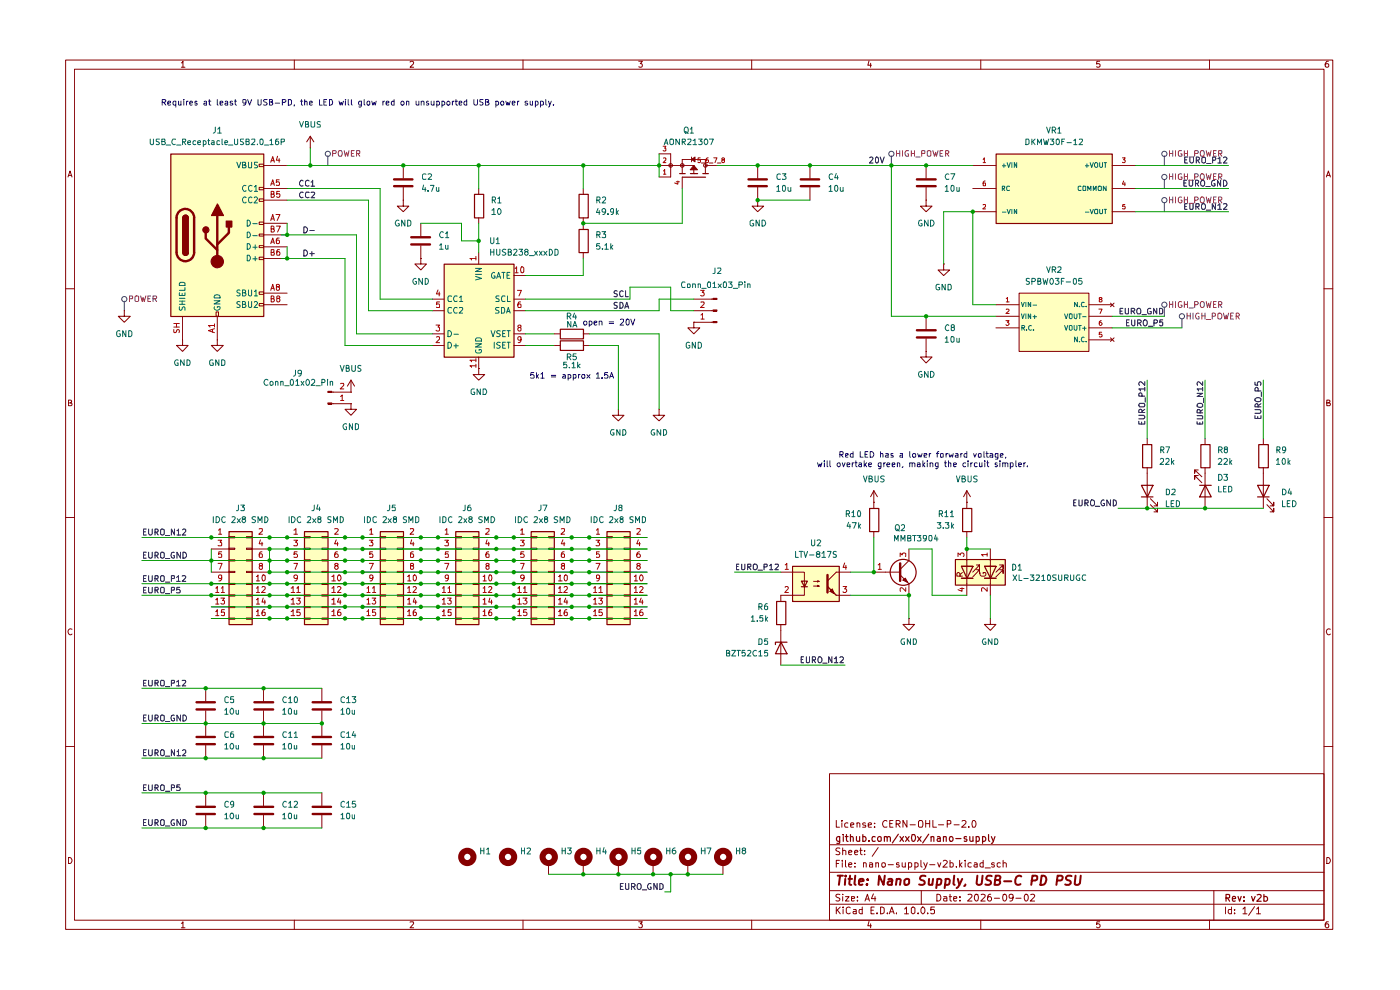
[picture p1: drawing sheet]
<svg xmlns="http://www.w3.org/2000/svg" width="297mm" height="210mm" viewBox="0 0 297 210" stroke-linecap="round" stroke-linejoin="round" font-family="sans-serif">
<g fill="none" stroke="#860000" stroke-width=".21">
<path d="M13.9 12.7h268.8v184.4h-268.8zM15.8 14.7h265.1v180.5h-265.1zM38.5 13.3h.1l.2-.3v1.3M38.5 14.3h.7M62.4 12.7v2M87 13.2l.5-.2 .3 .2-.1 .4-.7 .7h.8M111 12.7v2M135.5 13h.8l-.5 .5 .4 .1v.6h-.7M159.5 12.7v2M184.4 12.9l-.3 .9h.8M184.7 13.4v.9M208.1 12.7v2"/>
<path d="M233.3 13h-.6l-.1 .6h.7v.6h-.7M256.6 12.7v2M281.8 13a.71 .71 0 0 0-.7 .5 .71 .71 0 0 0 .3 .8l.4-.1v-.6l-.4-.1-.3 .3M14.4 37.5l.5-1.2 .4 1.2M14.5 37.2h.7M281.4 37.5l.4-1.2 .4 1.2M281.5 37.2h.6M13.9 61.3h1.9M280.9 61.3h1.8M14.5 85.5h.4l.3-.3-.2-.3h-.5v1.2h.6l.2-.5-.4-.1M281.5 85.5h.4l.2-.3-.1-.3h-.5v1.2h.6l.1-.5-.3-.1M13.9 109.8h1.9"/>
<path d="M280.9 109.8h1.8M15.3 133.5a.59 .59 0 0 0-.9 .5 .59 .59 0 0 0 .8 .6l.1-.1M282.2 133.5a.59 .59 0 0 0-.8 .5 .59 .59 0 0 0 .7 .6l.1-.1M13.9 158.4h1.9M280.9 158.4h1.8M176 164.1h104.9v31.1h-104.9zM176 179.2h104.9M177.4 174v1.5h.7M178.2 180l-.6-.1-.3 .2 .1 .4 .8 .4-.1 .3h-.8M178.6 174v.2M178.6 174.5v1M178.8 179.9v1.4"/>
<path d="M179.9 174.6a.45 .45 0 0 0-.7 .2l.1 .6 .6 .1M180.5 175l.6-.1-.1-.4h-.4l-.1 .2v.6v.2h.6M181.8 174.7l.2-.2 .4 .2v.8M181.8 174.5v1M182.6 179.9v1.2l.3 .2M183.6 174.6l-.3-.1-.3 .2 .1 .3h.5v.5h-.6M184.2 175l.7-.1v-.3l-.5-.1-.2 .2 .1 .8h.6M185.5 175.4v.1M185.5 174.6v.1M186.3 179.8l-1.3 1.8M188.2 174.2l-.1-.1a.73 .73 0 0 0-.9 .5 .73 .73 0 0 0 .4 .9l.6-.1M188.8 174.7h.5"/>
<path d="M189.4 174h-.6v1.5h.6M190.1 174.8l.8-.1 .1-.4-.4-.3h-.5v1.5M190.5 174.8l.5 .7M192.4 174v1.5l-.8-1.5v1.5M193.1 175h1.1M194.9 174.3a.49 .49 0 0 1 .5-.3 .49 .49 0 0 1 .4 .5l-.2 1h-.6l-.1-.2zM196.4 174.7h.8M196.4 174v1.5M197.2 174v1.5M197.9 174v1.5h.8M199.1 175h1.1M201 174.8l.7-.1v-.5l-.2-.2h-.5v1.5"/>
<path d="M202.4 175h1.1M204.1 174.2l.6-.2 .2 .4-.1 .3-.8 .8h.9M205.5 175.4v.1M206.3 174.2l.2-.2a.87 .87 0 0 1 .3 1.5l-.5-.1zM14.5 181.9a.65 .65 0 0 1 .8 .6 .65 .65 0 0 1-.8 .7zM38.5 195.9l.3-.4v1.3M38.5 196.8h.7M62.4 195.2v1.9M87 195.6l.7-.1 .1 .3-.8 1h.8M111 195.2v1.9M135.5 195.5h.8l-.5 .5 .5 .2-.1 .5-.5 .1-.2-.2M159.5 195.2v1.9"/>
<path d="M176 191.8h104.9M176 188.9h104.9M176 185h104.9M177.4 192.4v1.4M177.4 183.2h.5M177.6 193l.7 .8M178.1 182.5h-.7v1.4M178.2 189.8h-.8l-.1 .3 .8 .4 .1 .4-.3 .2-.6-.1M178.3 192.4l-.9 .8M178.7 182.5v.2M178.7 183v.9M178.8 189.7v.1"/>
<path d="M178.8 180.5l.4-.1 .2 .1v.8M178.8 190.2v.9M178.9 192.4v.2M178.9 192.9v.9M179.4 190.2h.7l-.7 .9h.7M179.4 182.5v1.3l.1 .1M180 183.4l.7-.1-.2-.3-.5 .2v.6l.3 .1 .3-.1M180 180.8l.7-.1-.2-.3-.5 .1v.6l.3 .2 .3-.1M180.4 192.6l-.4-.2-.5 .3 .1 1 .4 .1 .4-.1M180.6 190.6l.7-.1-.1-.3h-.6v.8h.6M181.1 192.9h.5v.9M181.3 180.8l.7-.1-.2-.3h-.3l-.2 .1v.6l.2 .2 .4-.1"/>
<path d="M181.4 183.8v.1M181.4 183.1v.1M181.6 193.2l-.5 .1-.1 .2 .1 .3h.5M181.9 191v.1M181.9 190.2v.2M182.4 180.4h.5M182.9 192.9h-.5l-.2 .7a.45 .45 0 0 0 .7 .2M182.9 192.4v1.4M183.2 183.1l.4-.1 .2 .2v.7M183.2 183v.9M183.4 181.2v.1M183.4 180.5h.1"/>
<path d="M183.5 191.1l.5-1.4 .4 1.4M183.7 190.7h.7M184.4 195.4l-.3 1h.8M184.4 183.1l.5-.1 .2 .2v.7M184.7 196v.8M184.8 193.1h.5M185.1 183.3l-.7 .1v.4h.7M185.3 189.6l-.4 1h.9M185.5 192.4h-.7v1.4h.7M185.6 190.2v.9M185.8 183.1h.6v.8M185.8 183v.9"/>
<path d="M186 193.7v.1M186.8 192.4h.4l.4 .3v.8l-.4 .3h-.4zM187.2 183.1h.5v.7h-.5zM188.3 193.7v.1M188.4 183.4h1.1M188.7 193.8l.5-1.4 .5 1.4M188.8 193.4h.7M190.2 193.7v.1M190.7 183.1h-.5v.3h.4l.2 .4-.2 .1-.4-.1M191.4 183v.8l.2 .1 .5-.1M191.9 192.8l.4-.4v1.4M191.9 193.8h.8"/>
<path d="M192.1 183v.9M192.7 183.1l.5-.1 .2 .3-.1 .5h-.6M192.7 183v1.4M193.3 192.7l.4-.3 .4 .3v.9l-.3 .2-.5-.2zM194.1 183.1l.3-.1 .4 .3-.1 .5h-.6M194.1 183v1.4M194.8 193.7v.1M195.4 182.5v1.3l.2 .1M195.4 188.9v2.9M195.7 192.4h.2a.8 .8 0 0 1 .3 .8 .8 .8 0 0 1-.5 .6 .89 .89 0 0 1 0-1.4zM196 183l.4 .9M196.7 183l-.5 1.3-.2 .1"/>
<path d="M196.8 193.7v.1M197.2 183.4h1.1M198.2 192.4h-.7v.7l.1-.2 .6 .2v.7h-.6l-.1-.1M198.7 189.7a.73 .73 0 0 1 .9 .7 .73 .73 0 0 1-.9 .7zM198.9 183l.4 .9 .3-.9M200.1 182.7l.2-.2h.3l.4 .4-1 1h1M200.2 190.2h.6l.1 .9M200.9 190.5l-.7 .1v.4h.7M201.4 190.2h.5M201.5 189.7v1.3l.4 .1M201.5 183.1l.5-.1 .2 .3-.1 .5h-.6M201.5 182.5v1.4"/>
<path d="M202.3 190.6l.7-.1-.1-.3h-.5l-.1 .2v.6l.2 .1 .4-.1M202.9 183.8v.1M203.6 182.5v1.4M203.7 191v.1M203.7 190.2v.2M203.7 183.4l.4 .5M204.1 183l-.5 .5M204.8 182.5v.2M204.8 183v.9M205.4 189.8l.5-.1 .3 .4-.9 1h.9M206 183.1l-.4-.1-.2 .3v.5h.6M206.7 183.1l.3-.1 .3 .2v.7"/>
<path d="M206.9 189.8h.5a1.01 1.01 0 0 1-.2 1.3 .87 .87 0 0 1-.3-1.3zM207.3 183.3l-.6 .1-.1 .2 .2 .3 .5-.1M208.1 195.2v1.9M208.1 189.8h.8l.1 .3-.9 1h.9M208.6 183.1l-.4-.1-.3 .3 .1 .5h.6M208.6 182.5v1.4M209 184.1h1.1M210.2 189.7a.57 .57 0 0 0-.7 .6v.6l.3 .2h.3l.2-.2v-.4l-.2-.3h-.3l-.3 .3M210.9 183.1l-.4-.1-.2 .2 .1 .2 .5 .1v.3h-.6M210.9 190.5h1.1M212.2 183.1l-.4-.1-.3 .3 .1 .5h.6M212.8 189.8l.3-.1a.73 .73 0 0 1 .5 .7 .73 .73 0 0 1-.5 .7l-.3-.1-.1-.5z"/>
<path d="M212.8 183.1l.4-.1 .3 .2v.7M212.8 182.5v1.4M214.9 190.3l-.1 .2h-.6l-.1-.2 .1-.5 .5-.1 .2 .2-.1 1.1-.6 .1M215.5 190.5h1.1M217.5 189.8l.1-.1a.73 .73 0 0 1 .6 .7 .73 .73 0 0 1-.6 .7l-.3-.6zM218.6 189.8l.6-.1 .3 .4-.9 1h.9M233.3 195.5h-.6l-.1 .6 .2-.1h.3l.3 .2v.3l-.3 .3h-.3l-.2-.2M256.6 195.2v1.9M257.5 188.9v6.3M260 192.4v1.4M261.2 192.9h-.5l-.1 .3v.4l.2 .2h.4M261.2 192.4v1.4"/>
<path d="M261.9 193.7v.1M261.9 192.9v.2M263.7 192.8l.4-.4v1.4M263.7 193.8h.8M266.1 192.3l-1.2 1.9M266.6 192.8l.4-.4v1.4M266.6 193.8h.8M281.5 181.9a.65 .65 0 0 1 .7 .6 .65 .65 0 0 1-.7 .7zM281.8 195.5h-.4l-.3 .5v.5l.3 .3 .4-.1v-.7h-.4l-.3 .2"/>
</g>
<g fill="none" stroke="#860000" stroke-width=".25">
<path d="M178.1 177.5v1.3l-.6 .1M178.1 177.5h-.3l-.3 .3 .1 .6h.5M178.9 177v.1M178.9 177.5v1M179.3 177.5h.6M179.6 177v1.2l.3 .3M180.4 177.6l.2-.1h.3l.1 1M180.4 177v1.5M181.7 177.5v.7a.37 .37 0 0 0 .3 .3 .37 .37 0 0 0 .4-.2M182.4 177.5v1M183 177.5h.5a.6 .6 0 0 1 0 1l-.5-.1M183 177v1.5"/>
<path d="M184.3 178.3v.2M185.7 177.5h-.5l-.2 .3 .1 .6h.6M186.3 177.6l.2-.1 .4 .1v.8l-.4 .1-.2-.2zM187.6 177.6l.2-.1h.3l.1 1M187.6 177.5v1M188.2 177.7a.35 .35 0 0 1 .3-.3 .35 .35 0 0 1 .4 .3v.8M190.6 176.9l-1.3 1.9M190.9 177.5l.8 1M191.7 177.5l-.8 1M192.1 177.5l.8 1M192.9 177.5l-.8 1M193.5 177.1v-.1a.75 .75 0 0 1 .8 .6 .75 .75 0 0 1-.4 .9 .91 .91 0 0 1-.4-1.4z"/>
<path d="M194.6 177.5l.8 1M195.4 177.5l-.8 1M197 176.9l-1.3 1.9M197.5 177.6l.2-.1h.4v1M197.5 177.5v1M198.9 177.5h.5l.1 1M199.5 177.8l-.5 .1-.2 .2 .2 .4 .5-.1M200.1 177.6l.3-.1h.3v1M200.1 177.5v1M201.5 177.5h.4a.6 .6 0 0 1 0 1l-.4-.1zM202.8 177.9h1.1M205.1 177.5h-.6v.4l.6 .2-.1 .4-.5-.1"/>
<path d="M205.7 177.5v.7a.37 .37 0 0 0 .3 .3 .37 .37 0 0 0 .4-.2M206.4 177.5v1M207.1 177.5h.4l.3 .3-.1 .6h-.6M207.1 177.5v1.4M208.4 177.5h.4l.3 .3-.1 .6h-.6M208.4 177.5v1.4M209.7 177v1.2l.3 .3M210.3 177.5l.4 1M211.1 177.5l-.5 1.3-.3 .1M260.1 190.5l.7-.1 .1-.6-.8-.1v1.5M260.4 190.5l.5 .7M261.4 190.7l.7-.1-.1-.4h-.5l-.1 .7 .2 .3 .4-.1"/>
<path d="M262.6 190.2l.4 1 .3-1M263.9 191v.2M263.9 190.2v.2M265.5 190.2l.3 1 .5-1M266.7 189.8l.6-.1 .2 .5-.9 1h.9M268.1 190.2h.6l.2 .7a.52 .52 0 0 1-.8 .2M268.1 189.7v1.5"/>
</g>
<g fill="none" stroke="#860000" stroke-width=".42">
<path d="M177.7 185.8h1.1M178.2 185.8l-.2 1.9M179.3 186.4l-.1 1.3M179.4 185.8v.1M180 186.4h.8M180.3 185.8l-.1 1.6 .4 .3M181.4 185.8l-.1 1.6 .2 .3M182.2 187l1-.1-.1-.4a.6 .6 0 0 0-.8 .2v.9h.7M184 187.5l-.1 .2-.1-.1 .2-.1-.1 .2M184.1 186.5v.2M187.7 185.8l-.3 1.9-.9-1.9-.2 1.9M188.5 186.5h.7l-.1 1.2"/>
<path d="M189.3 186.9h-.7l-.3 .3 .1 .4 .1 .1 .7-.1M190.2 186.6l.1-.1a.48 .48 0 0 1 .8 .2l-.2 1M190.2 186.4l-.1 1.3M191.8 186.8a.63 .63 0 0 1 1.1-.2v.8a.63 .63 0 0 1-1.1 .1zM196.3 185.8h-.9l-.2 .5 .1 .3 .8 .3 .1 .5a.86 .86 0 0 1-1.2 .2M197.1 186.4l-.1 1.2 .5 .1 .3-.2M197.9 186.4l-.1 1.3M198.9 186.5l.5-.1 .2 .2v.8l-.4 .3-.5-.1M198.9 186.4l-.3 2M200.6 186.5a.6 .6 0 0 1 .9 .3l-.3 .8h-.7M200.7 186.4l-.3 2M202.4 185.8l-.1 1.6 .2 .3"/>
<path d="M203.2 186.4l.3 1.3M204.1 186.4a2.55 2.55 0 0 1-1.2 2M204.8 187.6l-.3 .4M207.3 185.8l-.1 1.6 .1 .2a.65 .65 0 0 0 1-.2l.1-1.6M210.4 185.8h-.8l-.2 .1-.2 .4 .2 .3 .7 .3 .1 .5a.86 .86 0 0 1-1.2 .2M211.2 186.7l.8-.1 .3-.5-.1-.2-.3-.1h-.7l-.2 1.9h.7l.5-.3-.1-.5-.4-.2M213 186.9h1.5M216.7 185.9l-.1-.1a.85 .85 0 0 0-1.2 .8v.6a.66 .66 0 0 0 1.1 .3M218.9 186.8h.7l.4-.2v-.7l-.3-.1h-.7l-.2 1.9M221 185.8h.4a1.05 1.05 0 0 1 .5 1.2 1.05 1.05 0 0 1-1.2 .7zM224.3 186.8l.9-.1 .3-.6-.1-.2-.3-.1h-.7l-.3 1.9M227.3 185.8h-.7l-.5 .3 .1 .4 .8 .4 .2 .5-.5 .3-.7-.1"/>
<path d="M228.2 185.8l-.1 1.8a.72 .72 0 0 0 1-.2l.2-1.6"/>
</g>
<g fill="#ffffbf">
<path d="M128.7 112.7h4.9v19.8h-4.9z"/>
<path d="M168.1 120.1h9.9v7.4h-9.9z"/>
<path d="M216.2 62.2h14.8v12.3h-14.8z"/>
<path d="M211.3 32.6h24.6v14.8h-24.6z"/>
<path d="M202.6 118.7h10.6v5.4h-10.6z"/>
<path d="M48.6 112.7h4.9v19.8h-4.9z"/>
<path d="M36.2 32.6h19.7v34.5h-19.7z"/>
<path d="M96.6 112.7h5v19.8h-5z"/>
<path d="M80.6 112.7h5v19.8h-5z"/>
<path d="M64.6 112.7h4.9v19.8h-4.9z"/>
<path d="M112.6 112.7h5v19.8h-5z"/>
<path d="M94.2 56h14.8v19.7h-14.8z"/>
</g>
<path d="M118.9 69.8h4.9v2.1h-4.9zM118.9 72.3h4.9v2h-4.9zM128.8 112.8h4.9v19.7h-4.9zM184.5 107.9h1.9v4.9h-1.9zM165.7 136.2l1.3 2.5h-2.5zM167 136.2h-2.5v.5M168.1 120.1h9.9v7.5h-9.9zM170 123.3h1.3l-.6 1.2zM170 124.5h1.3" fill="none" stroke="#860000" stroke-width=".25"/>
<g fill="none" stroke="#860000" stroke-width=".21">
<path d="M117.6 70.8h1.2M117.6 73.3h1.2M123.7 70.8h1.3M123.7 73.3h1.3M147.2 68.4v1.1h1.3l-1.3 1.3-1.3-1.3h1.3M147.2 68.4h.1M131.2 86.8v1.3h1.2l-1.2 1.2-1.3-1.2h1.3M131.2 86.8h.1M139.8 86.8v1.3h1.2l-1.2 1.2-1.2-1.2h1.2M139.8 86.8h.1M125 114h3.7M125 116.5h3.7"/>
<path d="M125 118.9h3.7M128.7 113.8h1.2v.3h-1.2zM128.7 116.3h1.2v.2h-1.2zM128.7 118.7h1.2v.3h-1.2zM132.4 113.8h1.2v.3h-1.2zM132.4 116.3h1.2v.2h-1.2zM132.4 118.7h1.2v.3h-1.2zM133.6 114h3.7M133.6 116.5h3.7M133.6 118.9h3.7M185.4 106.5h.1M185.4 104.1v3.7"/>
<path d="M185.4 112.7v1.3M185.4 104.1l-.7 1.3M185.4 104.1l.7 1.3M125 121.4h3.7M125 123.8h3.7M125 126.3h3.7M125 128.7h3.7M125 131.2h3.7M128.7 121.2h1.2v.2h-1.2zM128.7 123.7h1.2v.3h-1.2zM128.7 126.2h1.2v.2h-1.2zM128.7 128.6h1.2v.3h-1.2z"/>
<path d="M128.7 131.1h1.2v.3h-1.2zM132.4 121.2h1.2v.2h-1.2zM132.4 123.7h1.2v.3h-1.2zM132.4 126.2h1.2v.2h-1.2zM132.4 128.6h1.2v.3h-1.2zM132.4 131.1h1.2v.3h-1.2zM133.6 121.4h3.7M133.6 123.8h3.7M133.6 126.3h3.7M133.6 128.7h3.7M133.6 131.2h3.7M165.6 133.7v7.4"/>
<path d="M168.1 121.4h2.5v3.2M170.6 124.4v1.9h-2.5M172.6 123.3h1.2l-.4 .2v-.3l.4 .1M172.6 124.3h1.2l-.4 .1v-.2l.4 .1M177.4 121.4l-1.8 1.8M192.8 131.2v1.3h1.2l-1.2 1.2-1.2-1.2h1.2M192.8 131.2h.1"/>
</g>
<g fill="none" stroke="#ab0000" stroke-width=".21">
<path d="M126.4 114.6h.8l-.4 .4 .4 .3-.1 .4h-.7M126.4 119.5h.9l-.6 1.3M126.5 112.5l.4-.4v1.2M126.5 113.3h.7M127.1 117h-.6v.6l.5-.1 .2 .2v.4l-.2 .1-.5-.1M135.1 112.2l.6-.1 .1 .2v.3l-.7 .7h.7M135.4 114.5l-.3 .9h.7M135.7 117a.55 .55 0 0 0-.6 .6v.5l.1 .1h.5l.1-.1v-.4l-.2-.2h-.3l-.2 .2M135.7 115v.8M125.9 124.8l.4-.4v1.3M125.9 127.2l.4-.3v1.2M125.9 129.7l.4-.4v1.3"/>
<path d="M125.9 125.7h.7M125.9 128.1h.7M125.9 130.6h.7M127 124.8l.5-.4v1.3M127 126.9h.8l-.4 .5 .3 .1 .1 .4-.3 .2h-.3l-.2-.1M127 125.7h.8M127.2 122.5l-.2 .2-.5-.1v-.6h.5a.72 .72 0 0 1 .2 .7 .72 .72 0 0 1-.6 .5M127.7 129.3h-.6l-.1 .6a.45 .45 0 0 1 .6 0 .45 .45 0 0 1 .1 .6h-.7M134.6 122.3l.3-.3v1.2M134.6 124.8l.3-.4v1.3M134.6 127.2l.3-.3v1.2M134.6 129.7l.3-.4v1.3"/>
<path d="M134.6 123.2h.6M134.6 125.7h.6M134.6 128.1h.6M134.6 130.6h.6M135.3 120l-.2-.2 .1-.2h.6v.3l-.5 .1-.2 .3v.2l.2 .3h.3l.2-.3v-.2l-.2-.3M135.7 124.6l.1-.2h.4l.2 .3-.7 1h.7M135.8 122a.61 .61 0 0 1 .7 .4 .61 .61 0 0 1-.2 .7 .6 .6 0 0 1-.7-.3 .6 .6 0 0 1 .2-.8zM136 126.9l-.3 .8h.7M136.3 129.3a.72 .72 0 0 0-.6 .5 .72 .72 0 0 0 .2 .8l.5-.1a.42 .42 0 0 0-.1-.5 .42 .42 0 0 0-.5-.1l-.1 .2M136.3 127.3v.8"/>
</g>
<path d="M170 139.9h.3M170.5 139.3h-.5v1.3h.5M171.1 139.3v1.2l.1 .1 .5-.1v-.2v-1M172.3 140l.7-.1v-.4l-.2-.2h-.5v1.3M172.6 140l.4 .6M173.8 139.3h.2a.73 .73 0 0 1 0 1.3h-.2a.86 .86 0 0 1 0-1.3zM176.5 139.3v1.3l-.7-1.3v1.3M177 139.7l.4-.4v1.3M178.2 139.5l.1-.2h.4l.2 .3v.3l-.7 .7h.7M174.5 140.7h1M177 140.6h.8" fill="none" stroke="#0f0f0f" stroke-width=".21"/>
<path d="M175.6 122v3.7" fill="none" stroke="#860000" stroke-width=".51"/>
<path d="M176.1 125.4l.5-.5 .4 1z" fill="#860000"/>
<path d="M176.1 125.4l.5-.5 .4 1zM177.4 121.4h.6" fill="none" stroke="#860000" stroke-width=".21"/>
<path d="M175.6 124.4l1.8 1.9z" fill="#860000"/>
<g fill="none" stroke="#860000" stroke-width=".21">
<path d="M123.7 40v1.2M160.7 35.1v2.7M160.7 39.7v2.8M171.8 35.1v2.7M171.8 39.7v2.8M196.5 35.1v2.7M196.5 39.7v2.8M123.7 46.2v1.2M196.5 42.5v1.2h1.2l-1.2 1.2-1.2-1.2h1.2M196.5 42.5h.1M196.5 74.5v1.2h1.2l-1.2 1.3-1.2-1.3h1.2M196.5 74.5h.1"/>
<path d="M196.5 67.1v2.7M196.5 71.8v2.7M192.8 118.9l-1.8 1.9M165.6 121.4h2.5M165.6 132.5v1.2M168.1 126.3h-2.5v1.2M175.6 124.4l1.8 1.9h3.1M178 121.4h2.5M187.8 121.4h3.2M191 122l1.8 1.8"/>
</g>
<path d="M166.6 119.8l.3-.3v1.3M179.2 119.4l-.3 .9h.7M179.4 119.9v.9M166.6 124.6l.4-.2 .3 .4-.8 .9h.8M166.6 120.8h.7M178.9 124.4h.7l-.4 .5 .3 .1 .1 .4-.2 .3h-.4l-.1-.2" fill="none" stroke="#ab0000" stroke-width=".21"/>
<g fill="none" stroke="#0f0f0f" stroke-width=".21">
<path d="M184.5 33.5l.4-.2 .3 .3-.8 1h.8M186 33.3a.68 .68 0 0 1 .4 .6 .68 .68 0 0 1-.4 .7l-.3-.3v-.7zM186.7 33.3l.5 1.3 .4-1.3M156.8 119.7h-.6v1.2h.6M157.3 119.7v1.1l.2 .1h.3l.2-.3v-.9M159.8 119.8l.2-.1h.4a.74 .74 0 0 1 .2 1l-.3 .2-.5-.2zM164.5 119.8l.6-.1v.3l-.7 .9h.7M156.2 120.2h.4M158.6 120.3l.7-.1v-.4l-.7-.1v1.2M158.9 120.3l.4 .6M160.8 120.9h1M162.1 120.3l.6-.1v-.5h-.6v1.2"/>
<path d="M163.3 120l.3-.3v1.2M163.3 120.9h.7"/>
</g>
<g fill="none" stroke="#860000" stroke-width=".25">
<path d="M122.8 41.2h2v5h-2zM164.8 127.6h1.9v4.9h-1.9z"/>
<circle cx="191.6" cy="121.4" r="2.75"/>
</g>
<path d="M158.8 38.1h3.9M158.8 39.5h3.9M169.9 38.1h3.9M169.9 39.5h3.9M194.5 38.1h4M194.5 39.5h4M194.5 70.1h4M194.5 71.6h4M191 119.5v3.7" fill="none" stroke="#860000" stroke-width=".51"/>
<path d="M191.6 123.1l.5-.5 .5 1z" fill="#860000"/>
<g fill="none" stroke="#860000" stroke-width=".21">
<path d="M142.3 32.6v4.9M142.3 35.1h4.9v1.7M144.7 33.8v3M149.6 33.8v3M160.7 42.5v1.2h1.3l-1.3 1.2-1.2-1.2h1.2M160.7 42.5h.1M192.8 116.5v2.4M185.4 121.4h2.4M191.6 123.1l.5-.5 .5 1zM192.8 123.8v2.5M210.1 131.2v1.3h1.2l-1.2 1.2-1.3-1.2h1.3M210.1 131.2h.1"/>
<circle cx="142.3" cy="35.1" r=".38"/>
<circle cx="144.7" cy="35.1" r=".38"/>
</g>
<path d="M186.3 119.8l.3-.3v1.3M191 118.1v-.8l.4 .4 .2-.4 .5 .1v.7M186.3 120.8h.7M192.1 124.7v.7l-.8-.7-.3 .1v.6" fill="none" stroke="#ab0000" stroke-width=".21"/>
<path d="M144.2 36.8h1.2M144.8 37.6h4.9M146.5 36.8h1.5M149.1 36.8h1.2" fill="none" stroke="#860000" stroke-width=".25"/>
<path d="M147.2 35.1l.7 .9h-1.5z" fill="#860000"/>
<g fill="none" stroke="#860000" stroke-width=".21">
<path d="M144.7 33.8h2M146.7 33.3v1M147.2 35.1l.7 .9h-1.5z"/>
<circle cx="149.6" cy="35.1" r=".38"/>
</g>
<path d="M146.7 33.8l.7-.5v1z" fill="#860000"/>
<path d="M139.8 37.5h2.5M139.8 35.1h2.5M139.8 32.6h2.5M144.7 37.5v2.5M146.7 33.8l.7-.5v1zM146.7 33.8h2.9M149.6 35.1h2.5M123.7 47.4v1.2M123.7 53.5v1.3" fill="none" stroke="#860000" stroke-width=".21"/>
<g fill="none" stroke="#ab0000" stroke-width=".21">
<path d="M140.7 31h.6l-.3 .4 .3 .1v.5h-.6M140.8 36.3l.2-.4v1.1M140.8 33.6h.5v.3l-.6 .6h.6M140.8 37h.5M143.5 38.6h.6M143.8 38.4v.7l-.7-.3M148.5 33.5h-.4l-.1 .5 .5-.1 .1 .4-.1 .2-.5-.1M148.8 34.6h.8M150.2 33.5l-.3 .1-.2 .7 .3 .2 .3-.2-.1-.4h-.4l-.1 .2M150.5 34.6h.8M151.4 33.5h.7l-.4 1M152.2 34.6h.7"/>
<path d="M153.3 33.9l-.2-.2 .2-.2 .4 .1-.1 .3h-.3l-.2 .2 .2 .4 .4-.2-.2-.4"/>
</g>
<path d="M130.9 61.8l-.4-.1-.2 .2v.3l.6 .2v.4l-.1 .1h-.5M130.9 64.2l-.4-.1-.2 .3v.3l.6 .2v.3l-.1 .2-.5-.1M131.5 64.1a.64 .64 0 0 1 .7 .7 .64 .64 0 0 1-.7 .6zM132.2 61.8l-.3-.1a.65 .65 0 0 0-.5 .6 .65 .65 0 0 0 .5 .6l.3-.1M132.5 65.4l.5-1.3 .4 1.3M132.6 65.1h.6M132.7 61.7v1.2h.6" fill="none" stroke="#0f0f0f" stroke-width=".21"/>
<path d="M122.8 48.7h2v4.9h-2z" fill="none" stroke="#860000" stroke-width=".25"/>
<path d="M151.3 68.2h.8v.2h-.8z" fill="#860000"/>
<path d="M151.3 68.2h.8v.2h-.8z" fill="none" stroke="#860000" stroke-width=".21"/>
<path d="M151.3 65.7h.8v.3h-.8z" fill="#860000"/>
<path d="M151.3 65.7h.8v.3h-.8z" fill="none" stroke="#860000" stroke-width=".21"/>
<path d="M151.3 63.3h.8v.2h-.8z" fill="#860000"/>
<g fill="none" stroke="#860000" stroke-width=".21">
<path d="M55 34.8h.9v.5h-.9zM55 39.7h.9v.6h-.9zM206.4 35.1h4.9M206.4 40h4.9M235.9 35.1h5M235.9 40h5M55 42.2h.9v.5h-.9zM55 47.1h.9v.5h-.9zM55 49.7h.9v.4h-.9zM55 52.1h.9v.4h-.9zM55 54.6h.9v.5h-.9zM200.2 56v1.3h1.3l-1.3 1.2-1.2-1.2h1.2"/>
<path d="M200.2 56h.1M206.4 44.9h4.9M235.9 44.9h5M26.4 65.9v1.2h1.2l-1.2 1.3-1.3-1.3h1.3M26.4 65.9h.1M38.7 72.1v1.2h1.2l-1.2 1.2-1.2-1.2h1.2M38.7 72.1h.1M45.8 66.2h.5v.9h-.5zM46.1 72.1v1.2h1.3l-1.3 1.2-1.3-1.2h1.3M46.1 72.1h.1M55 61.9h.9v.5h-.9zM55 64.4h.9v.5h-.9z"/>
<path d="M147.2 68.4h4.1M147.2 65.9h4.1M147.2 63.5h4.1M151.3 63.3h.8v.2h-.8zM211.3 69.5h4.9M211.3 67.1h4.9M211.3 64.6h4.9M216.2 62.2h14.8v12.3h-14.8zM231 72.1h4.9M231 69.5h4.9M231 67.1h4.9M231 64.6h4.9"/>
<path d="M235.6 71.7l.7 .7M235.6 64.3l.7 .8M236.3 71.7l-.7 .7M236.3 64.3l-.7 .8M243.4 93v1.3M243.4 99.2v8.6M254.2 99.7h-.8v.7v-.7l1.6 1.4M255.6 93v1.3M255.6 99.2v8.6M268 93v1.3M268 99.2v8.6M44.8 114h3.8"/>
<path d="M44.8 116.5h3.8M44.8 118.9h3.8M48.6 113.8h1.2v.3h-1.2zM48.6 116.3h1.2v.2h-1.2zM48.6 118.7h1.2v.3h-1.2zM52.3 113.8h1.2v.3h-1.2zM52.3 116.3h1.2v.2h-1.2zM52.3 118.7h1.2v.3h-1.2zM53.5 114h3.7M53.5 116.5h3.7M53.5 118.9h3.7M205.1 106.5h.1"/>
<path d="M205.1 104.1v3.7M205.1 112.7v1.3M205.1 116.5v9.8M205.1 104.1l-.7 1.3M205.1 104.1l.8 1.3M207.1 119.8h.7v.8v-.8l-1.4 1.6M210.1 116.5v9.8M212 119.8h.8v.8v-.8l-1.5 1.6M244 107.1l1.6 1.5v-.8v.8h-.8M244 105.8l1.6 1.5v-.8v.8h-.8M254.2 100.9h-.8v.7v-.7l1.6 1.5M268.8 107.1l1.4 1.5v-.8v.8h-.8"/>
<path d="M268.8 105.8l1.4 1.5v-.8v.8h-.8M44.8 121.4h3.8M44.8 123.8h3.8M44.8 126.3h3.8M44.8 128.7h3.8M44.8 131.2h3.8M48.6 121.2h1.2v.2h-1.2zM48.6 123.7h1.2v.3h-1.2zM48.6 126.2h1.2v.2h-1.2zM48.6 128.6h1.2v.3h-1.2zM48.6 131.1h1.2v.3h-1.2zM52.3 121.2h1.2v.2h-1.2z"/>
<path d="M52.3 123.7h1.2v.3h-1.2zM52.3 126.2h1.2v.2h-1.2zM52.3 128.6h1.2v.3h-1.2zM52.3 131.1h1.2v.3h-1.2zM53.5 121.4h3.7M53.5 123.8h3.7M53.5 126.3h3.7M53.5 128.7h3.7M53.5 131.2h3.7M203.7 122.2v-.5l-.3-.3-.3 .1-.1 .7h1.2M203.9 122.6h2.5zM203.9 120.1h2.5"/>
<path d="M204.2 121.4l-.5 .5M207.1 120.9h.7v.7v-.7l-1.4 1.5M208 121.5v.5l.2 .2h.6l.3-.2 .1-.3-.2-.3h-.4v.3M208.8 122.6h2.5zM208.8 120.1h2.5M212 120.9h.8v.7v-.7l-1.5 1.5M116.4 183v2.5M123.7 183v2.5M131.2 183v2.5M138.6 183v2.5M145.9 183v2.5M153.4 183v2.5"/>
</g>
<g fill="none" stroke="#ab0000" stroke-width=".21">
<path d="M208.6 33.8l.2-.3v1M208.6 34.5h.5M209 38.4l-.4 .2v.7h.5l-.1-.5h-.3l-.1 .2M238.1 33.5h.6l-.3 .4h.2l.1 .4-.2 .2-.4-.1M238.4 38.4l-.3 .7h.6M238.6 38.7v.7M208.6 43.5l.4-.1 .1 .4-.6 .5h.6M238.6 43.4h-.4l-.1 .4 .4-.1 .2 .2-.1 .4-.5-.1M148.6 61.6h.8l-.4 .4 .4 .3-.1 .4h-.7M148.7 66.8l.4-.3v1.2M148.7 64.1l.6-.1 .1 .4-.8 .8h.8M148.7 67.7h.7"/>
<path d="M213.4 68h.7l-.4 .4 .4 .4-.3 .2-.4-.1M213.5 63.4l.2-.3v.9M213.5 65.7l.4-.1 .2 .2-.7 .7h.7M213.5 64h.6M233.1 65.6h.7l-.4 .9M233.4 63.5h-.2l.1-.4h.3l.2 .2-.6 .3 .1 .4h.3l.2-.1-.3-.4M233.6 68l-.4 .3v.6l.3 .1 .3-.2-.3-.4-.3 .2M233.7 70.5h-.5v.5l.4-.1 .2 .4-.3 .2-.3-.1M46.3 114.6h.7l-.3 .4 .3 .2v.5h-.7M46.3 119.5h.8l-.5 1.3M46.3 112.5l.4-.4v1.2M46.3 113.3h.7"/>
<path d="M47 117h-.6l-.1 .6 .2-.1h.4l.1 .1v.5h-.7M55 112.2l.6-.1 .1 .5-.8 .7h.8M55.2 114.5l-.2 .9h.7M55.6 117l-.4 .1-.2 1 .1 .1 .6-.1v-.5l-.2-.1h-.3l-.2 .2M55.6 115v.8M203.2 118.1v-.8l.5 .4 .1-.3h.6l.1 .5-.2 .2M209.4 117.6h-1.2l.4 .4M209.4 117.3v.7M45.8 124.8h.1l.2-.4v1.3M45.8 127.2h.1l.2-.3v1.2M45.8 129.7l.3-.4v1.3M45.8 125.7h.6"/>
<path d="M45.8 128.1h.6M45.8 130.6h.6M46.9 126.9h.7l-.4 .5 .4 .1v.5l-.1 .1h-.5l-.1-.1M46.9 124.8l.4-.4v1.3M46.9 125.7h.7M47 122.5l-.1 .2-.5-.1v-.6h.6v.9l-.1 .2-.5 .1M47.6 129.3h-.6l-.1 .6h.7v.6h-.7M54.4 122.3l.3-.3v1.2M54.4 124.8l.3-.4v1.3M54.4 127.2l.3-.3v1.2M54.4 129.7l.3-.4v1.3M54.4 123.2h.7"/>
<path d="M54.4 125.7h.7M54.4 128.1h.7M54.4 130.6h.7M55.2 120l-.2-.2 .2-.3 .5 .1-.1 .3a.51 .51 0 0 0-.5 .2 .51 .51 0 0 0 0 .6l.4 .1 .2-.2v-.4l-.2-.2M55.6 124.6l.1-.2 .5 .1 .1 .4-.8 .8h.8M55.7 122h.3l.3 .2v.8l-.3 .2-.3-.1zM55.8 126.9l-.2 .8h.7M56.2 129.3a.72 .72 0 0 0-.6 .5 .72 .72 0 0 0 .2 .8l.5-.1-.1-.6a.36 .36 0 0 0-.6 .2M56.2 127.3v.8M203.7 124.8h.8M204.1 124.7v.7l-.9-.3M209.4 124.7v.7l-.8-.7-.4 .1 .1 .6"/>
</g>
<g fill="none" stroke="#474747" stroke-width=".21">
<path d="M189.1 33.1v2M247 33.1v2M247 38.1v1.9M247 43v1.9M26.4 63.9v2M247 65.1v2M250.7 67.6v1.9"/>
<circle cx="189.1" cy="32.6" r=".55"/>
<circle cx="247" cy="32.6" r=".55"/>
<circle cx="247" cy="37.5" r=".55"/>
<circle cx="247" cy="42.5" r=".55"/>
<circle cx="26.4" cy="63.5" r=".55"/>
<circle cx="247" cy="64.6" r=".55"/>
<circle cx="250.7" cy="67.1" r=".55"/>
</g>
<g fill="none" stroke="#0f0f0f" stroke-width=".21">
<path d="M251.2 38.8h.4M251.3 33.9h.5M251.8 38.2h-.6v1.3h.6M251.9 33.3h-.6v1.3h.6M252.3 38.2v1l.2 .3h.3l.2-.3v-1M252.4 33.3v1l.3 .3h.2l.3-.3v-1M253.6 38.9l.6-.1v-.5l-.6-.1v1.3M253.8 34l.6-.1v-.5l-.6-.1v1.3M253.9 38.9l.4 .6M254 34l.5 .6M255 33.5l.2-.2 .5 .2v.9l-.2 .2-.5-.2zM255.1 38.2h.2a.86 .86 0 0 1 0 1.3l-.5-.2a.79 .79 0 0 1 .3-1.1z"/>
<path d="M255.8 39.6h.9M256 34.7h.9M257.3 34l.5-.1v-.5l-.5-.1v1.3M257.7 38.3a.61 .61 0 0 0-.7 .3 .61 .61 0 0 0 .1 .7l.3 .2 .4-.1v-.4h-.3M258.4 33.6l.4-.3v1.3M258.4 34.6h.7M258.9 38.2v1.3l-.6-1.3v1.3M259.5 33.5l.2-.2h.3l.3 .3-.8 1h.8M259.5 38.2a.65 .65 0 0 1 .8 .7 .65 .65 0 0 1-.8 .6zM251.3 43.8h.4M251.8 43.2h-.5v1.2h.5M252.4 43.2l.1 1.2h.5l.1-1.2"/>
<path d="M253.7 43.8h.6l.1-.5-.7-.1v1.2M254 43.8l.4 .6M255.1 43.2h.4a.78 .78 0 0 1 0 1.2h-.4l-.1-.2-.1-.6zM255.9 44.6h.9M257.8 43.2v1.2l-.6-1.2v1.2M258.4 43.6l.4-.4v1.2M258.4 44.4h.7M259.5 43.3l.6-.1 .2 .3-.8 .9h.8M237.6 66h.4M238.2 65.4h-.6v1.2h.6M238.7 65.4v1l.2 .2 .5-.1v-1.1M239 68.4h.4"/>
<path d="M239.6 67.9h-.6v1.2h.6M240 66h.6l.1-.2v-.3l-.7-.1v1.2M240.1 67.9v1l.2 .2 .4-.1v-1.1M240.3 66l.4 .6M241.3 65.6l.5-.2a.86 .86 0 0 1 0 1.2h-.5l-.1-.4zM241.3 68.5h.5l.3-.2-.1-.4h-.7v1.2M241.7 68.5l.4 .6M242.3 66.8h.9M242.6 68l.3-.1h.3a.8 .8 0 0 1-.2 1.2h-.1a.79 .79 0 0 1-.3-1.1zM243.6 69.2h1M244.1 65.5a.45 .45 0 0 0-.6 .2v.6l.1 .3 .6-.1v-.4h-.2M244.8 68.5h.5l.3-.2-.1-.4h-.7v1.2"/>
<path d="M245.4 65.4v1.2l-.7-1.2v1.2M246 65.4h.3l.4 .3v.6l-.2 .3h-.5zM246.7 67.9h-.6l-.1 .5 .2-.1h.3l.2 .1v.6l-.2 .1h-.3l-.2-.1M241.6 89.4v.6h1.3v-.6M241.6 88.1h1l.3 .2v.3l-.3 .3h-1M241.8 85.5h.9l.2 .6-.2 .2h-.9l-.2-.2zM242.2 89.5v.5M242.3 87.5l-.1-.6h-.5l-.1 .6h1.3M242.3 84l-.1-.6h-.5l-.1 .6h1.3M242.9 82.5h-1.3l.3 .4M242.9 81v.7l-1-.7-.3 .2v.4l.2 .1M242.9 86.8l-.6 .4"/>
<path d="M242.9 82.2v.7M242.9 84.4v.9M254 89.4v.6h1.1v-.6M254 88.2l1.1 .1v.6h-1.1M254 83.4h1.1l-1.1 .7h1.1M254.1 85.6a.74 .74 0 0 1 1 .2v.4a.86 .86 0 0 1-1.1-.1zM254.5 89.6v.4M254.6 87.6v-.5l-.1-.2h-.5v.7h1.1M255.1 82.5h-1.1l.3 .4M255.1 81v.7l-.8-.7-.3 .2v.5M255.1 86.9l-.5 .4M255.1 82.2v.7"/>
<path d="M255.3 84.4v1M266.2 88.2v.6h1.3v-.6M266.2 86.9h1l.3 .3-.1 .4-.2 .1h-1M266.2 84.6a.86 .86 0 0 1 1.3 0 .46 .46 0 0 1-.4 .6l-.8-.2zM266.2 81.1v.6h.6v-.6h.6v.6M266.8 88.3v.5M266.9 86.3l-.1-.6-.3-.1-.3 .3v.4h1.3M266.9 82.9l-.1-.7h-.3l-.3 .2v.5h1.3M267.5 85.6l-.6 .5M267.6 83.2v.9M30.4 112.8h.5M30.4 117.7h.5"/>
<path d="M31 112.2h-.6v1.3h.6M31 117.1h-.6v1.3h.6M31.5 112.2v1l.3 .3h.2l.3-.3v-1M31.5 117.1v1l.3 .3h.2l.3-.3v-1M32.9 112.9l.6-.1v-.5l-.6-.1v1.3M32.9 117.8l.6-.1v-.5l-.6-.1v1.3M33.1 112.9l.5 .6M33.1 117.8l.5 .6M34.1 112.4l.2-.2 .5 .2v.9l-.2 .2-.5-.2zM34.1 117.3l.2-.2 .5 .2v.9l-.2 .2-.5-.2zM35.1 113.6h.9M35.1 118.5h.9"/>
<path d="M37 117.2l-.1-.1a.64 .64 0 0 0-.6 .6 .64 .64 0 0 0 .5 .7l.2-.1v-.4h-.2M37 112.2v1.3l-.6-1.3v1.3M37.5 112.6h.2l.2-.4v1.3M37.5 113.5h.8M38.3 117.1v1.3l-.8-1.3v1.3M38.7 112.4l.2-.2h.3l.2 .2v.3l-.8 .8h.8M38.8 117.1a.65 .65 0 0 1 .8 .7 .65 .65 0 0 1-.8 .6zM227.8 106.6h.3M228.3 106h-.5v1.3h.5M228.9 106v1.2l.2 .1 .4-.1 .1-.1v-1.1M230.2 106.7l.6-.1v-.4l-.6-.2v1.3M230.4 106.7l.4 .6"/>
<path d="M231.6 106l.3 .1a.74 .74 0 0 1 .2 1l-.5 .2a.86 .86 0 0 1 0-1.3zM232.4 107.4h.9M234.2 106.1l-.1-.1a.6 .6 0 0 0-.6 .7 .6 .6 0 0 0 .7 .5l.1-.4h-.2M235.6 106v1.3l-.8-1.3v1.3M236.2 106a.64 .64 0 0 1 .7 .7 .64 .64 0 0 1-.7 .6zM30.4 125.2h.5M30.4 122.7h.5M31 124.6h-.6v1.2h.6M31 122.1h-.6v1.2h.6M31.5 124.6v1l.2 .2h.4l.2-.2v-1M31.5 122.1v1l.2 .2 .5-.1 .1-1.1M32.9 125.2h.6v-.6h-.6v1.2"/>
<path d="M32.9 122.7h.6v-.6h-.6v1.2M33.1 125.2l.5 .6M33.1 122.7l.5 .6M34.1 124.8l.1-.2h.5l.1 .2v.8l-.1 .2h-.5l-.1-.2zM34.2 122.1h.5l.1 .2v.8l-.1 .2h-.5l-.1-.2v-.8zM35.1 125.9h.9M35.1 123.5h.9M36.4 125.2h.6v-.6h-.6v1.2M36.4 122.7h.6v-.6h-.6v1.2M37.5 122.5l.4-.4v1.2M37.5 123.3h.7M38.1 124.6h-.6v.6l.5-.2 .2 .3v.3l-.1 .2-.6-.1"/>
<path d="M38.6 122.2l.6-.1 .2 .2-.1 .3-.7 .7h.8M131.6 188h.4M132.2 187.4h-.6v1.3h.6M132.7 187.4v1a.42 .42 0 0 0 .7 .2v-1.2M134 188.1l.7-.1v-.3l-.2-.3h-.5v1.3M134.3 188.1l.4 .6M135.2 187.6l.3-.2 .4 .2 .1 .7-.3 .4-.5-.2zM136.3 188.8h.9M138.1 187.5l-.1-.1a.6 .6 0 0 0-.6 .7 .6 .6 0 0 0 .7 .5v-.4h-.1M139.4 187.4v1.3l-.7-1.3v1.3M140 187.4h.2l.5 .3v.6l-.5 .4h-.2z"/>
</g>
<g fill="none" stroke="#006465" stroke-width=".21">
<path d="M212.6 40l.5-.1v-.4h-.5v.9M212.6 35.2h.8M212.8 40l.3 .4M213 34.7v.8M213.7 34.5l.3 1 .3-1M214.2 39.6l-.5-.1-.1 .2 .1 .6h.5M214.7 34.5v1M215.7 34.5v1l-.5-1v1M229.3 39.6l-.4-.1-.2 .2 .1 .6h.5M229.7 39.6h.6l-.1 .8-.5-.1zM230.2 35.2h.8M230.6 34.7v.8"/>
<path d="M231.3 34.5l.3 1 .3-1M232.4 34.5l.5 .2v.6l-.5 .2a.6 .6 0 0 1 0-1zM233.1 39.5l.5 .1v.7h-.6a.64 .64 0 0 1 .1-.8zM233.3 34.5v.8l.2 .2 .4-.2v-.8M234.2 34.5h.5M234.5 34.5v1M234.6 39.5v.9l-.5-.9v.9M212.6 45h.8M213.7 44.4l.3 .9 .3-.9M214.7 44.4v.9M215.7 44.4v.9l-.5-.9v.9M230.2 45h.8"/>
<path d="M230.8 40.4v-.9l.3 .7 .3-.7v.9M231.3 44.4l.3 .9 .3-.9M231.9 40.4v-.9l.3 .7 .3-.7v.9M232.4 44.4l.5 .1v.7l-.5 .1a.63 .63 0 0 1 0-.9zM233.3 44.4l.1 .9h.4l.1-.9M234.2 44.4h.5M234.5 44.4v.9M216.7 64.1l.3 1 .3-1M216.7 66.6l.3 1 .3-1M216.8 69.5h.5l.1-.3-.2-.2h-.4v1.1M217 69.5l.4 .6M217.6 64.1v1"/>
<path d="M217.6 66.6v1M217.8 70v.1M218.6 64.1v1l-.5-1v1M218.6 66.6v1l-.5-1v1M218.8 69.1l-.2-.1-.4 .3v.5l.4 .3 .2-.1M219.2 67.2h.7M219.2 64.7h.7M219.2 70v.1M219.5 66.8v.8M225.8 69l.4 1.1 .3-1.1M225.8 66.6l.4 1 .3-1M226.9 66.6h.5l.1 .2v.6l-.2 .2-.4-.2z"/>
<path d="M227 69l.5 .2v.7l-.2 .2-.4-.2v-.7zM227.9 69v.8l.2 .3 .4-.3v-.8M227.9 66.6v.7l.2 .3 .4-.3v-.7M228.6 71.5v1l-.6-1v1M228.6 64.1v1l-.6-1v1M228.8 69h.6M228.8 66.6h.6M229 72.4v.1M229 65v.1M229.1 66.6v1M229.1 69v1.1M229.7 69.6h.7"/>
<path d="M229.7 67.2h.7M230 71.6a.45 .45 0 0 0-.6 .4 .45 .45 0 0 0 .6 .4M230 64.2l-.4-.1-.2 .5 .2 .5 .4-.1M230.1 69.3v.8M230.4 72.4v.1M230.4 65v.1"/>
</g>
<g fill="none" stroke="#860000" stroke-width=".25">
<path d="M36.2 32.7h19.8v34.4h-19.8zM211.3 32.7h24.7v14.7h-24.7zM242.4 94.3h1.9v4.9h-1.9zM254.8 94.3h1.9v4.9h-1.9zM267 94.3h2.1v4.9h-2.1zM48.6 112.8h4.9v19.7h-4.9zM202.7 118.7h10.6v5.4h-10.6zM204.2 107.9h2v4.9h-2zM242.1 102.9h2.5l-1.2 2.5zM242.1 105.4h2.5M254.5 102.9h2.5M255.7 102.9l1.3 2.5h-2.5z"/>
<path d="M266.8 102.9h2.4l-1.2 2.5zM266.8 105.4h2.4M204 120.1h2.4l-1.3 2.6zM204 122.7h2.4M208.9 120.1h2.4l-1.2 2.6zM208.9 122.7h2.4"/>
</g>
<g fill="none" stroke="#860000" stroke-width="1.3">
<circle cx="99.1" cy="181.8" r="1.31"/>
<circle cx="107.8" cy="181.8" r="1.31"/>
<circle cx="116.4" cy="181.8" r="1.31"/>
<circle cx="123.8" cy="181.8" r="1.31"/>
<circle cx="131.2" cy="181.8" r="1.31"/>
<circle cx="138.6" cy="181.8" r="1.31"/>
<circle cx="146" cy="181.8" r="1.31"/>
<circle cx="153.4" cy="181.8" r="1.31"/>
</g>
<path d="M37.5 46.2v7.3" fill="none" stroke="#860000" stroke-width=".51"/>
<path d="M38.7 46.2h1.2v7.3h-1.2z" fill="#860000"/>
<path d="M38.8 46.2h1.2v7.4h-1.2zM38.8 46.2a.59 .59 0 0 1 .6-.6 .59 .59 0 0 1 .6 .6" fill="none" stroke="#860000" stroke-width=".25"/>
<path d="M38.9 45.8a.59 .59 0 0 1 .7-.1 .59 .59 0 0 1 .4 .5h-1.2z" fill="#860000"/>
<path d="M38.8 46.2a.59 .59 0 0 1 .6-.6 .59 .59 0 0 1 .6 .6M38.8 53.6a.59 .59 0 0 0 .6 .6 .59 .59 0 0 0 .6-.6" fill="none" stroke="#860000" stroke-width=".25"/>
<path d="M37.5 46.2a1.86 1.86 0 0 1 1.8-1.9 1.86 1.86 0 0 1 1.9 1.9M37.5 53.6a1.86 1.86 0 0 0 1.8 1.8 1.86 1.86 0 0 0 1.9-1.8" fill="none" stroke="#860000" stroke-width=".51"/>
<path d="M38.8 53.6h1.2a.59 .59 0 0 1-.6 .6 .59 .59 0 0 1-.6-.6z" fill="#860000"/>
<path d="M38.8 53.6a.59 .59 0 0 0 .6 .6 .59 .59 0 0 0 .6-.6" fill="none" stroke="#860000" stroke-width=".25"/>
<path d="M41.2 46.2v7.3" fill="none" stroke="#860000" stroke-width=".51"/>
<circle cx="43.6" cy="48.7" r=".64" fill="#860000"/>
<circle cx="43.7" cy="48.8" r=".64" fill="none" stroke="#860000" stroke-width=".25"/>
<path d="M46.1 43.3l1.3 2.4h-2.5z" fill="#860000"/>
<path d="M46.1 43.3l1.3 2.4h-2.5z" fill="none" stroke="#860000" stroke-width=".25"/>
<path d="M43.6 49.4v1.2l2.5 2.4M46.1 45.7v9.8M48.6 48.1v1.3l-2.5 2.5" fill="none" stroke="#860000" stroke-width=".51"/>
<circle cx="46.1" cy="55.5" r="1.31" fill="#860000"/>
<circle cx="46.1" cy="55.5" r="1.31" fill="none" stroke="#860000" stroke-width=".21"/>
<path d="M48 46.9h1.1v1.2h-1.1z" fill="#860000"/>
<path d="M48 46.9h1.2v1.3h-1.2z" fill="none" stroke="#860000" stroke-width=".25"/>
<g fill="none" stroke="#860000" stroke-width=".21">
<path d="M55.9 35.1h5M55.9 40h5M65.8 31.4h.1M65.8 28.9l-.7 1.2M65.8 28.9l.8 1.2M65.8 28.9v2.5M55.9 52.4h5M55.9 47.4h5M55.9 42.5h5M55.9 54.8h5M55.9 49.8h5M38.7 67.1v5"/>
<path d="M46.1 67.1v5M55.9 62.2h5M55.9 64.6h5M74.5 85.6v1.2h1.1l-1.1 1.3-1.3-1.3h1.3M74.5 85.6h.1"/>
</g>
<g fill="none" stroke="#ab0000" stroke-width=".21">
<path d="M57.4 34.4l.5-1.2 .3 1.2M57.4 39.3l.5-1.2 .3 1.2M57.5 34.1h.6M57.5 39h.6M58.9 33.1l-.3 .9h.8M59.2 38.1h-.6v.6l.2-.1h.4v.7l-.6-.1M59.2 33.6v.8M57.4 51.7l.5-1.2 .3 1.2M57.4 46.8l.5-1.3 .3 1.3M57.5 41.2l.6-.1v-.4l-.6-.1v1.3l.6-.1 .1-.4-.3-.2M57.5 53.5h.4l.2-.1-.1-.4h-.5v1.1h.6l.1-.4-.3-.2M57.5 48.6h.5l.1-.5-.2-.1h-.4v1.2l.6-.1 .1-.3-.3-.2"/>
<path d="M57.5 51.3h.6M57.5 46.4h.6M58.5 45.5h.9l-.6 1.3M58.6 48h.9l-.6 1.2M59.2 50.5h-.4l-.2 .3v.8h.6v-.6l-.4-.1-.2 .3M59.3 40.6h-.6v.6l.6-.1v.7l-.4 .1-.2-.2M59.3 53h-.4l-.2 .2v.9h.6v-.6l-.4-.1-.2 .2M36.9 69.9v.6a.47 .47 0 0 0 .5-.1 .47 .47 0 0 0 .1-.4h.5v.6M36.9 69.4h1.2M36.9 68.6h1.2M37.5 68.6v.8M45.1 69.9v.6"/>
<path d="M45.5 69.7l-1.3 .4 1.3 .5M45.5 69h-1.3l.4 .4M45.5 68.7v.7M57.4 61.6l.5-1.3 .3 1.3M57.5 63.4l.6-.1v-.4l-.2-.1h-.4v1.2h.6l.1-.4-.3-.2M57.5 61.2h.6M58.8 60.8l-.2-.1v-.3h.6v.4h-.4l-.2 .2v.4l.2 .2h.2l.3-.3v-.2l-.3-.3M58.9 63.3l-.2-.1v-.3l.2-.1 .4 .1v.4h-.4l-.2 .2v.4l.2 .1h.4l.1-.2v-.3l-.3-.2"/>
</g>
<g fill="none" stroke="#006465" stroke-width=".21">
<path d="M50.2 34.4l.5 1.2 .4-1.2M51.4 35l.6-.1v-.5h-.6v1.2h.6l.2-.4-.3-.2M52.2 39.4a.58 .58 0 0 0-.8 .6 .58 .58 0 0 0 .8 .5v-.1M52.7 34.4l.1 1.2 .6-.1v-1.1M53.5 39.4l-.3-.1a.6 .6 0 0 0-.5 .7 .6 .6 0 0 0 .7 .5l.1-.1M54 39.7l.3-.4v1.3M54.6 34.4l-.6 .1v.3l.6 .5-.1 .3h-.5M52.2 41.9l-.2-.1a.64 .64 0 0 0-.6 .6 .64 .64 0 0 0 .6 .6l.2-.1M52.4 51.7h.5a.66 .66 0 0 1 .2 .7 .66 .66 0 0 1-.7 .5zM52.4 46.7a.64 .64 0 0 1 .7 .6 .64 .64 0 0 1-.7 .7zM52.4 54.1a.66 .66 0 0 1 .7 .5 .66 .66 0 0 1-.2 .7h-.5zM52.4 49.2h.5a.66 .66 0 0 1 .2 .8 .66 .66 0 0 1-.7 .4z"/>
<path d="M53.5 41.9l-.3-.1a.65 .65 0 0 0-.5 .6 .65 .65 0 0 0 .5 .6l.3-.1M53.6 52.4h1M53.6 47.4h1M53.6 54.9h1M53.6 50h1M54 41.9l.4-.1 .2 .3-.7 .9h.7M54 40.6h.6M54.1 51.9v1M54.1 54.4v.9M38.1 65.1v.6l.1 .1 .4-.2v-.3l.3-.2 .3 .1v.6M38.1 62.1v.6h1.1v-.6M38.1 60.1l.2-.2h.7l.2 .2v.5h-1.1z"/>
<path d="M38.1 64.6h1.1M38.1 63.9h1.1M38.1 63.3h1.1M38.6 62.3v.4M38.6 63.9v.7M39.2 61v.6h-1.1M45.4 63.8h1.3l-1.3 .7h1.3M45.5 65.1l-.1 .1a.64 .64 0 0 0 .7 .6 .64 .64 0 0 0 .6-.6l-.1-.1h-.5v.1M45.6 62.6h.9l.2 .6h-1.3zM50.9 61.6l-.4-.1-.3 .3 .1 .2 .6 .3v.3l-.2 .2-.5-.1M50.9 64h-.4l-.3 .2 .1 .3 .6 .2v.4l-.2 .1-.5-.1M51.4 62.1l.6-.1v-.4l-.6-.1v1.3h.5l.3-.4-.3-.3"/>
<path d="M51.4 64.6l.6-.1v-.5h-.6v1.2h.5l.3-.4-.3-.2M52.7 61.5v1l.3 .3 .4-.2v-1.1M52.7 64v1l.3 .2 .4-.1v-1.1M54 61.8l.3-.3v1.3M54 64.1l.4-.1 .2 .3-.7 .9h.7M54 62.8h.6"/>
</g>
<path d="M64.3 38.4l-.1-.1a.57 .57 0 0 0-.7 .6 .57 .57 0 0 0 .8 .5M65.6 38.4l-.3-.2-.3 .1-.2 .3v.6a.55 .55 0 0 0 .8 .2M66 38.6l.3-.4v1.3M66 39.5h.8M64.3 40.8h-.5a.61 .61 0 0 0-.3 .7 .61 .61 0 0 0 .8 .4M64.5 48.1a.65 .65 0 0 1 .7 .7 .65 .65 0 0 1-.7 .6zM64.5 53a.65 .65 0 0 1 .7 .7 .65 .65 0 0 1-.7 .6zM65.6 40.8h-.6l-.2 .2v.7a.55 .55 0 0 0 .8 .2M65.7 48.9h1M65.7 53.8h1M66 40.8h.6l.2 .1-.1 .4-.7 .6h.8M66.2 53.4v.9" fill="none" stroke="#0f0f0f" stroke-width=".21"/>
<g fill="none" stroke="#474747" stroke-width=".21">
<path d="M69.5 33.1v2"/>
<circle cx="69.5" cy="32.6" r=".55"/>
</g>
<path d="M69.5 85.5h.9v.2h-.9z" fill="#860000"/>
<path d="M69.5 85.5h.9v.2h-.9z" fill="none" stroke="#860000" stroke-width=".21"/>
<path d="M69.5 83h.9v.3h-.9z" fill="#860000"/>
<g fill="none" stroke="#860000" stroke-width=".21">
<path d="M85.6 35.1v2.7M85.6 39.7v2.8M101.6 40v1.2M85.6 42.5v1.2h1.1l-1.1 1.2-1.3-1.2h1.3M85.6 42.5h.1M89.3 54.8v1.2h1.2l-1.2 1.3-1.3-1.3h1.3M89.3 54.8h.1M89.3 47.4v2.7M89.3 52.1v2.7M101.6 46.2v1.2M101.6 53.5v2.5M109 58.5h2.5"/>
<path d="M91.7 73.3h2.5M91.7 70.8h2.5M91.7 63.5h2.5M91.7 65.9h2.5M101.6 78.2v1.3h1.2l-1.2 1.1-1.2-1.1h1.2M101.6 78.2h.1M101.6 75.7v2.5M109 73.3h2.5M109 70.8h2.5M109 63.5h2.5M109 65.9h2.5M69.5 83h.9v.3h-.9z"/>
<path d="M70.4 85.6h4.1M70.4 83.2h4.1M74.5 83.2h.1M74.5 80.6l-.8 1.3M74.5 80.6l.7 1.3M74.5 80.6v2.6M60.9 114h3.7M60.9 116.5h3.7M60.9 118.9h3.7M64.6 113.8h1.2v.3h-1.2zM64.6 116.3h1.2v.2h-1.2zM64.6 118.7h1.2v.3h-1.2z"/>
<path d="M68.3 113.8h1.2v.3h-1.2zM68.3 116.3h1.2v.2h-1.2zM68.3 118.7h1.2v.3h-1.2zM69.5 114h3.7M69.5 116.5h3.7M69.5 118.9h3.7M76.9 114h3.7M76.9 116.5h3.7M76.9 118.9h3.7M80.6 113.8h1.2v.3h-1.2zM80.6 116.3h1.2v.2h-1.2zM80.6 118.7h1.2v.3h-1.2z"/>
<path d="M84.3 113.8h1.3v.3h-1.3zM84.3 116.3h1.3v.2h-1.3zM84.3 118.7h1.3v.3h-1.3zM85.6 114h3.7M85.6 116.5h3.7M85.6 118.9h3.7M92.9 114h3.7M92.9 116.5h3.7M92.9 118.9h3.7M96.6 113.8h1.3v.3h-1.3zM96.6 116.3h1.3v.2h-1.3zM96.6 118.7h1.3v.3h-1.3z"/>
<path d="M100.4 113.8h1.2v.3h-1.2zM100.4 116.3h1.2v.2h-1.2zM100.4 118.7h1.2v.3h-1.2zM101.6 114h3.7M101.6 116.5h3.7M101.6 118.9h3.7M109 114h3.6M109 116.5h3.6M109 118.9h3.6M112.6 113.8h1.3v.3h-1.3zM112.6 116.3h1.3v.2h-1.3zM112.6 118.7h1.3v.3h-1.3z"/>
<path d="M116.4 113.8h1.2v.3h-1.2zM116.4 116.3h1.2v.2h-1.2zM116.4 118.7h1.2v.3h-1.2zM117.6 114h3.7M117.6 116.5h3.7M117.6 118.9h3.7M60.9 121.4h3.7M60.9 123.8h3.7M60.9 126.3h3.7M60.9 128.7h3.7M60.9 131.2h3.7M64.6 121.2h1.2v.2h-1.2z"/>
<path d="M64.6 123.7h1.2v.3h-1.2zM64.6 126.2h1.2v.2h-1.2zM64.6 128.6h1.2v.3h-1.2zM64.6 131.1h1.2v.3h-1.2zM68.3 121.2h1.2v.2h-1.2zM68.3 123.7h1.2v.3h-1.2zM68.3 126.2h1.2v.2h-1.2zM68.3 128.6h1.2v.3h-1.2zM68.3 131.1h1.2v.3h-1.2zM69.5 121.4h3.7M69.5 123.8h3.7M69.5 126.3h3.7"/>
<path d="M69.5 128.7h3.7M69.5 131.2h3.7M76.9 121.4h3.7M76.9 123.8h3.7M76.9 126.3h3.7M76.9 128.7h3.7M76.9 131.2h3.7M80.6 121.2h1.2v.2h-1.2zM80.6 123.7h1.2v.3h-1.2zM80.6 126.2h1.2v.2h-1.2zM80.6 128.6h1.2v.3h-1.2zM80.6 131.1h1.2v.3h-1.2z"/>
<path d="M84.3 121.2h1.3v.2h-1.3zM84.3 123.7h1.3v.3h-1.3zM84.3 126.2h1.3v.2h-1.3zM84.3 128.6h1.3v.3h-1.3zM84.3 131.1h1.3v.3h-1.3zM85.6 121.4h3.7M85.6 123.8h3.7M85.6 126.3h3.7M85.6 128.7h3.7M85.6 131.2h3.7M92.9 121.4h3.7M92.9 123.8h3.7"/>
<path d="M92.9 126.3h3.7M92.9 128.7h3.7M92.9 131.2h3.7M96.6 121.2h1.3v.2h-1.3zM96.6 123.7h1.3v.3h-1.3zM96.6 126.2h1.3v.2h-1.3zM96.6 128.6h1.3v.3h-1.3zM96.6 131.1h1.3v.3h-1.3zM100.4 121.2h1.2v.2h-1.2zM100.4 123.7h1.2v.3h-1.2zM100.4 126.2h1.2v.2h-1.2zM100.4 128.6h1.2v.3h-1.2z"/>
<path d="M100.4 131.1h1.2v.3h-1.2zM101.6 121.4h3.7M101.6 123.8h3.7M101.6 126.3h3.7M101.6 128.7h3.7M101.6 131.2h3.7M109 121.4h3.6M109 123.8h3.6M109 126.3h3.6M109 128.7h3.6M109 131.2h3.6M112.6 121.2h1.3v.2h-1.3z"/>
<path d="M112.6 123.7h1.3v.3h-1.3zM112.6 126.2h1.3v.2h-1.3zM112.6 128.6h1.3v.3h-1.3zM112.6 131.1h1.3v.3h-1.3zM116.4 121.2h1.2v.2h-1.2zM116.4 123.7h1.2v.3h-1.2zM116.4 126.2h1.2v.2h-1.2zM116.4 128.6h1.2v.3h-1.2zM116.4 131.1h1.2v.3h-1.2zM117.6 121.4h3.7M117.6 123.8h3.7M117.6 126.3h3.7"/>
<path d="M117.6 128.7h3.7M117.6 131.2h3.7M43.6 146v2.7M43.6 150.7v5.5M43.6 158.1v2.7M55.9 146v2.7M55.9 150.7v5.5M55.9 158.1v2.7M68.3 146v2.7M68.3 150.7v5.5M68.3 158.1v2.7M43.6 168.2v2.7"/>
<path d="M43.6 172.9v2.7M55.9 168.2v2.7M55.9 172.9v2.7M68.3 168.2v2.7M68.3 172.9v2.7"/>
</g>
<g fill="none" stroke="#ab0000" stroke-width=".21">
<path d="M101 54.8h-1.3l.3 .2v.2M101 54.4v.8M109.3 56.9l.3-.3v1.3M109.3 57.9h.6M110.7 56.6l.4 .2v.8l-.4 .3a.9 .9 0 0 1 0-1.3zM92.5 69h.8l-.4 .4 .4 .1v.6l-.2 .1-.6-.1M92.6 71.5h.7v.4l-.8 .8h.8M92.9 61.5l-.3 .9h.7M93.2 61.9v.9M93.3 64h-.6l-.1 .6 .1-.1h.4l.2 .1v.5h-.7M101 77.6h-1.3l.3 .2v.1M101 76.4h-1.3l.3 .3"/>
<path d="M101 76.1v.6M101 77.3v.6M109.8 61.6h.8l-.5 1.2M110.1 69.5l-.3-.3 .3-.2h.4l-.1 .4a.51 .51 0 0 0-.4 .2 .51 .51 0 0 0-.1 .5l.5 .1 .1-.1v-.5l-.1-.1M110.4 64l-.4 .1-.2 .9 .1 .2 .6-.1v-.5l-.1-.1h-.3l-.3 .2M110.5 71.9l-.1 .3-.5-.1v-.6h.6v.8l-.1 .3-.5 .1M72.3 84.1l.3-.3v1.2M72.3 81.4l.6-.1v.4l-.7 .8h.7M72.3 85h.6M62.4 112.5l.4-.4v1.2M62.4 114.6h.7l-.4 .4 .4 .3-.1 .4h-.6M62.4 119.5h.7l-.5 1.3"/>
<path d="M62.4 113.3h.7M63 117h-.6v.6l.1-.1h.4l.2 .2v.4l-.2 .1-.5-.1M71 112.2l.6-.1 .1 .2v.3l-.7 .7h.7M71.3 114.5l-.3 .9h.7M71.6 117l-.4 .1a.94 .94 0 0 0 0 1.1h.4l.1-.1v-.4l-.2-.2h-.3l-.2 .2M71.6 115v.8M78.4 114.6h.7l-.4 .4 .4 .3-.1 .5-.6-.1M78.4 119.5h.8l-.6 1.3M78.4 112.5l.4-.4v1.2M78.4 113.3h.7M79 117h-.6v.6l.2-.1 .4 .1v.6l-.6-.1M87.1 112.2l.6-.1 .1 .4-.8 .8h.8"/>
<path d="M87.3 114.5l-.2 .9h.7M87.7 117l-.6 .3v.8l.6 .1v-.6l-.5-.1-.1 .2M87.7 115v.8M94.4 114.6h.7l-.4 .4 .4 .2v.5h-.7M94.4 119.5h.8l-.5 1.3M94.4 112.5l.4-.4v1.2M94.4 113.3h.7M95.1 117h-.6l-.1 .6 .2-.1h.3l.2 .1v.5h-.7M103.1 112.2l.6-.1 .1 .5-.8 .7h.8M103.3 114.5l-.2 .9h.7M103.7 117l-.5 .1-.1 1 .1 .1 .6-.1-.1-.5-.4-.1-.2 .2M103.7 115v.8"/>
<path d="M110.4 112.5l.4-.4v1.2M110.4 114.6h.8l-.4 .4 .4 .3-.1 .4h-.7M110.4 119.5h.8l-.5 1.3M110.4 113.3h.8M111.1 117h-.6l-.1 .6 .2-.1h.4l.2 .2v.4l-.2 .1-.6-.1M119.1 112.2l.6-.1 .1 .5-.8 .7h.8M119.4 114.5l-.3 .9h.7M119.7 117l-.5 .1a.94 .94 0 0 0 0 1.1l.6-.1v-.5l-.5-.1-.2 .2M119.7 115v.8M61.8 124.8l.4-.4v1.3M61.8 127.2l.4-.3v1.2M61.8 129.7l.4-.4v1.3"/>
<path d="M61.8 125.7h.7M61.8 128.1h.7M61.8 130.6h.7M62.9 124.8h.2l.2-.4v1.3M62.9 126.9h.8l-.4 .5 .3 .1 .1 .4-.2 .2h-.4l-.2-.1M62.9 125.7h.8M63.1 122.5l-.1 .1a.42 .42 0 0 1-.5 0 .42 .42 0 0 1-.1-.6h.5a.72 .72 0 0 1 .2 .7 .72 .72 0 0 1-.6 .5M63.6 129.3h-.6l-.1 .6h.7v.6h-.7M70.4 122.3l.4-.3v1.2M70.4 124.8l.4-.4v1.3M70.4 127.2l.4-.3v1.2M70.4 129.7l.4-.4v1.3"/>
<path d="M70.4 123.2h.8M70.4 125.7h.8M70.4 128.1h.8M70.4 130.6h.8M71.2 120l-.2-.2 .1-.2h.6v.3l-.5 .1-.2 .3v.2l.2 .3h.3l.2-.3v-.2l-.2-.3M71.6 124.6l.1-.2h.4l.2 .3-.7 1h.7M71.7 122h.2a.67 .67 0 0 1 .5 .6 .67 .67 0 0 1-.5 .6l-.3-.5zM71.9 126.9l-.3 .8h.7M72.2 129.3a.72 .72 0 0 0-.6 .5 .72 .72 0 0 0 .2 .8l.5-.1a.42 .42 0 0 0-.1-.5 .42 .42 0 0 0-.5-.1l-.1 .2M72.2 127.3v.8M77.8 124.8l.4-.4v1.3M77.8 127.2l.4-.3v1.2"/>
<path d="M77.8 129.7l.4-.4v1.3M77.8 125.7h.7M77.8 128.1h.7M77.8 130.6h.7M78.9 126.9h.8l-.4 .5 .4 .2-.1 .5h-.5l-.2-.1M79 124.8l.4-.4v1.3M79 125.7h.7M79.1 122.5l-.2 .2-.5-.1v-.6h.6l.1 .6a.58 .58 0 0 1-.6 .6M79.6 129.3h-.6v.6l.5-.1 .2 .3-.1 .4h-.6M86.5 122.3l.3-.3v1.2M86.5 124.8l.3-.4v1.3M86.5 127.2l.3-.3v1.2"/>
<path d="M86.5 129.7l.3-.4v1.3M86.5 123.2h.7M86.5 125.7h.7M86.5 128.1h.7M86.5 130.6h.7M87.2 120l-.1-.1v-.3h.6v.3l-.6 .3v.4l.1 .2h.3l.3-.3v-.2l-.3-.3M87.7 124.6l.4-.2 .2 .4-.7 .9h.7M87.8 122a.6 .6 0 0 1 .6 .5 .6 .6 0 0 1-.2 .6l-.3 .1-.2-.2zM87.9 126.9l-.2 .8h.7M88.2 129.3l-.4 .1-.1 .3v.8a.42 .42 0 0 0 .5 0 .42 .42 0 0 0 .1-.6l-.5-.1-.1 .3M88.2 127.3v.8M93.8 124.8l.4-.4v1.3"/>
<path d="M93.8 127.2l.4-.3v1.2M93.8 129.7l.4-.4v1.3M93.8 125.7h.7M93.8 128.1h.7M93.8 130.6h.7M94.9 126.9h.8l-.4 .5 .4 .1v.5l-.2 .1h-.4l-.2-.1M95 124.8l.4-.4v1.3M95 125.7h.7M95.1 122.5l-.2 .2-.4-.1v-.6h.6v.9l-.2 .2-.4 .1M95.7 129.3h-.6l-.1 .6h.7v.6h-.7M102.5 122.3l.3-.3v1.2M102.5 124.8l.3-.4v1.3"/>
<path d="M102.5 127.2l.3-.3v1.2M102.5 129.7l.3-.4v1.3M102.5 123.2h.7M102.5 125.7h.7M102.5 128.1h.7M102.5 130.6h.7M103.3 120l-.2-.2a.42 .42 0 0 1 .7-.2l-.1 .3a.46 .46 0 0 0-.6 .3 .46 .46 0 0 0 .2 .6l.5-.2v-.4l-.3-.2M103.7 124.6l.4-.2 .2 .4-.7 .9h.7M103.8 122h.3a.78 .78 0 0 1-.2 1.2l-.2-.5zM103.9 126.9l-.2 .8h.7M104.3 129.3a.72 .72 0 0 0-.6 .5 .72 .72 0 0 0 .2 .8l.4-.1v-.4a.35 .35 0 0 0-.3-.3 .35 .35 0 0 0-.3 .3M104.3 127.3v.8"/>
<path d="M109.8 124.8h.2l.2-.4v1.3M109.8 127.2h.2l.2-.3v1.2M109.8 129.7l.4-.4v1.3M109.8 125.7h.8M109.8 128.1h.8M109.8 130.6h.8M111 126.9h.8l-.4 .5 .3 .1 .1 .4-.3 .2-.5-.1M111 124.8h.2l.2-.4v1.3M111 125.7h.8M111.2 122.5l-.1 .1a.42 .42 0 0 1-.5 0 .42 .42 0 0 1-.1-.6h.5a.72 .72 0 0 1 .2 .7 .72 .72 0 0 1-.6 .5M111.7 129.3h-.6l-.1 .6h.7v.6h-.7M118.5 122.3h.2l.1-.3v1.2"/>
<path d="M118.5 124.8h.2l.1-.4v1.3M118.5 127.2h.2l.1-.3v1.2M118.5 129.7l.3-.4v1.3M118.5 123.2h.7M118.5 125.7h.7M118.5 128.1h.7M118.5 130.6h.7M119.3 120l-.2-.2 .1-.2h.6v.3l-.5 .1-.2 .3v.2l.2 .3 .5-.2v-.4l-.2-.2M119.7 124.6l.1-.2h.4l.1 .2v.3l-.7 .8h.7M119.8 122h.3l.2 .2v.8l-.2 .2a.77 .77 0 0 1-.3-1.2zM120 126.9l-.3 .8h.7M120.3 129.3a.72 .72 0 0 0-.6 .5 .72 .72 0 0 0 .2 .8l.4-.1v-.6l-.4-.1-.2 .3"/>
<path d="M120.3 127.3v.8"/>
</g>
<path d="M94.2 56h14.8v19.8h-14.8zM100.7 41.2h1.9v5h-1.9zM64.6 112.8h5v19.7h-5zM80.7 112.8h4.9v19.7h-4.9zM96.7 112.8h4.9v19.7h-4.9zM112.7 112.8h4.9v19.7h-4.9z" fill="none" stroke="#860000" stroke-width=".25"/>
<g fill="none" stroke="#860000" stroke-width=".51">
<path d="M83.6 38.1h3.9M83.6 39.5h3.9M87.2 50.3h4M87.2 51.9h4M41.7 149h3.9M41.7 150.5h3.9M41.7 156.3h3.9M41.7 157.9h3.9M54 149h3.9M54 150.5h3.9M54 156.3h3.9M54 157.9h3.9"/>
<path d="M66.3 149h3.9M66.3 150.5h3.9M66.3 156.3h3.9M66.3 157.9h3.9M41.7 171.1h3.9M41.7 172.7h3.9M54 171.1h3.9M54 172.7h3.9M66.3 171.1h3.9M66.3 172.7h3.9"/>
</g>
<g fill="none" stroke="#0f0f0f" stroke-width=".21">
<path d="M30.4 159.6h.5M30.4 152.3h.5M30.4 144.9h.5M31 159h-.6v1.3h.6M31 151.7h-.6v1.2h.6M31 144.3h-.6v1.2h.6M31.5 159v1.1l.3 .2h.2l.3-.2v-1.1M31.5 151.7v1l.3 .2h.2l.3-.2v-1M31.5 144.3v1l.2 .2h.4l.2-.2v-1M32.9 159.7l.6-.1v-.5l-.6-.1v1.3M32.9 152.4l.6-.1v-.5l-.6-.1v1.2M32.9 144.9h.6v-.6h-.6v1.2"/>
<path d="M33.1 159.7l.5 .6M33.1 152.4l.5 .5M33.1 144.9l.5 .6M34.1 159.3l.2-.3h.3l.2 .3v.8l-.2 .2-.5-.2zM34.1 151.8l.2-.1 .5 .1v1l-.2 .1-.5-.1zM34.1 144.5l.1-.2h.5l.1 .2v.8l-.1 .2h-.5l-.1-.2zM35.1 153h.9M35.1 145.7h.9M36.4 144.9h.6v-.6h-.6v1.2M37 151.8l-.1-.1a.64 .64 0 0 0-.6 .6 .64 .64 0 0 0 .5 .6l.2-.1v-.4h-.2M37 159v1.3l-.6-1.3v1.3M37.5 144.6l.4-.3v1.2"/>
<path d="M37.5 145.5h.7M37.5 159.5l.4-.5v1.3M38.3 151.7v1.2l-.8-1.2v1.2M38.6 144.4l.6-.1 .2 .3-.8 .9h.8M38.7 159.2l.2-.2h.3l.2 .2v.4l-.8 .7h.8M38.8 151.7a.65 .65 0 0 1 .8 .6 .65 .65 0 0 1-.8 .6zM30.4 174.4h.5M30.4 167.1h.5M31 173.9h-.6v1.2h.6M31 166.5h-.6v1.2h.6M31.5 173.9v1l.3 .2h.2l.3-.2v-1M31.5 166.5v1l.2 .2h.4l.2-.2v-1"/>
<path d="M32.9 174.5l.6-.1v-.5h-.6v1.2M32.9 167.1h.6v-.5l-.6-.1v1.2M33.1 174.5l.5 .6M33.1 167.1l.5 .6M34.1 174l.2-.1 .5 .1v1l-.2 .1-.5-.1zM34.1 166.7l.2-.2 .5 .2v.8l-.1 .2h-.5l-.1-.2zM35.1 160.4h.9M35.1 175.2h.9M35.1 167.8h.9M36.4 167.1h.6v-.5l-.6-.1v1.2M37 173.9h-.1a.64 .64 0 0 0-.6 .6 .64 .64 0 0 0 .5 .6l.2-.1v-.4h-.2M37.5 160.3h.8"/>
<path d="M38.1 166.5h-.6v.6l.5-.2 .2 .3v.3l-.1 .2-.6-.1M38.3 173.9v1.2l-.8-1.2v1.2M38.8 173.9a.65 .65 0 0 1 .8 .6 .65 .65 0 0 1-.8 .6z"/>
</g>
<g fill="none" stroke="#006465" stroke-width=".21">
<path d="M100.9 58.6l1.2 .4-1.2 .4M100.9 56.9h1.2l-1.2 .7h1.2M100.9 58.2h1.2M104.9 57.9a.61 .61 0 0 0-.6 .2 .61 .61 0 0 0 0 .8l.4 .1h.3v-.5h-.2M105.4 59l.4-1.2 .4 1.2M105.5 58.7h.6M106.5 57.8h.6M106.8 57.8v1.2M107.6 58.4h.4M108.2 57.8h-.6v1.2h.6M95 72.6a.65 .65 0 0 1 .8 .6 .65 .65 0 0 1-.8 .7zM95 70.1a.65 .65 0 0 1 .8 .7 .65 .65 0 0 1-.8 .6z"/>
<path d="M95.8 62.9l-.6-.1-.2 .2v.7l.2 .3 .6-.1M95.8 65.3l-.6-.1-.2 .3v.7l.2 .2 .6-.1M96.3 73.4h.9M96.3 70.9h.9M96.7 72.9v1M97 62.9l-.1-.1a.66 .66 0 0 0-.7 .4 .66 .66 0 0 0 .3 .8l.5-.1M97 65.3l-.1-.1a.66 .66 0 0 0-.7 .5 .66 .66 0 0 0 .3 .7l.5-.1M97.5 63.1l.3-.3v1.2M97.5 65.3l.6-.1 .1 .4-.8 .8h.8M97.5 64h.7M100.9 72.9h1.2l-1.2 .7h1.2M101 74.2l-.1 .3 .3 .4h.6l.3-.2v-.3l-.1-.3h-.4v.3"/>
<path d="M101 71.8l.2-.1h.6l.3 .1v.5h-1.2zM104.2 70.1l.4 1.3 .4-1.3M104.9 72.6v1.3M105.9 65.2h-.6l-.2 .3 .3 .3h.2l.3 .3v.1l-.2 .2h-.6M105.9 62.8h-.5l-.2 .1 .2 .5 .5 .1v.4l-.7 .1M106.1 70.2h-.7v.4l.6 .2 .1 .4-.2 .2-.5-.1M106.1 72.7l-.5-.1-.2 .2v.3l.6 .2 .1 .2-.2 .4-.5-.1M106.4 65.2h.5l.2 .3v.7l-.2 .2h-.5zM106.6 70.7h.5M106.6 73.2h.5M107.1 62.9v-.1a.66 .66 0 0 0-.7 .4 .66 .66 0 0 0 .2 .8l.5-.1M107.2 70.1h-.6v1.3h.6"/>
<path d="M107.2 72.6h-.6v1.3h.6M107.5 66.4l.3-1.2 .4 1.2M107.6 66.1h.6M107.6 70.1h.6M107.6 72.6h.6M107.6 62.8v1.2h.6M107.9 70.1v1.3M107.9 72.6v1.3"/>
</g>
<g fill="none" stroke="#009800" stroke-width=".21">
<path d="M60.9 40h19.7v23.5h11.1M60.9 35.1h78.9M65.8 31.4v3.7M101.6 35.1v4.9M123.7 35.1v4.9M139.8 32.6v4.9M144.7 40v7.4h-21M152.1 35.1h54.3M189.1 35.1v32h22.2M240.9 35.1h19.7M240.9 40h19.7M59.6 49.8h16v21h16.1"/>
<path d="M59.6 54.8h13.6v18.5h18.5M60.9 42.5h17.3v23.4h13.5M60.9 47.4v2.4M60.9 52.4v2.4M89.3 47.4h8.6v3.7h3.7M101.6 47.4v6.1M123.7 54.8v3.7h-12.2M160.7 42.5h11.1M200.2 56v-11.1h6.2v19.7h4.9M240.9 44.9h19.7M111.5 63.5h22.1v-2.6h8.7v5h4.9M111.5 70.8h6.1"/>
<path d="M111.5 73.3h6.1M125 70.8h14.8v16M125 73.3h6.2v13.5M147.2 63.5h-7.4v2.4h-28.3M235.9 67.1h11.1M235.9 69.5h14.8M243.4 80.6v12.4M255.6 80.6v12.4M268 80.6v12.4M30.1 118.9h107.2M30.1 114h107.2M44.8 116.5v4.9"/>
<path d="M137.3 116.5h-80.1v4.9h80.1M185.4 114v7.4h-4.9M192.8 116.5h4.9v9.8h7.4M205.1 114v2.5h5M237.2 107.8h30.8M30.1 126.3h107.2M30.1 123.8h107.2M44.8 131.2h92.5M44.8 128.7h92.5M155.8 121.4h9.8M180.5 126.3h12.3v4.9M210.1 126.3v4.9"/>
<path d="M30.1 146h38.2M30.1 153.5h38.2M165.6 141.1h13.7M30.1 168.2h38.2M30.1 160.8h38.2M30.1 175.6h38.2M116.4 185.5h37M142.3 185.5v3.7h-1.3"/>
</g>
<g fill="none" stroke="#0000c6" stroke-width=".21">
<path d="M34.4 21.7l.7-.1 .1-.3-.2-.2h-.6v1.2M34.8 21.7l.4 .6M35.6 21.9l.6-.1v-.3h-.4l-.2 .1v.5l.2 .2 .4-.1M37.3 21.5h-.5l-.1 .5a.36 .36 0 0 0 .6 .2M37.3 21.5v1.2M37.9 21.5v.7h.5M38.4 21.5v.8M39 21.1v.1M39 21.5v.8M39.6 21.5v.8M39.9 21.5l-.3 .2M40.3 21.9l.5-.1-.1-.3-.4 .1v.5l.1 .2 .4-.1"/>
<path d="M41.8 21.5h-.4v.4h.3l.2 .2-.2 .2-.3-.1M43.3 21.5h.5v.8M43.8 21.8l-.5 .1-.1 .1 .3 .3 .3-.1M44.2 21.5h.5M44.4 21.1v1l.3 .2M46.1 21.1v1.1l.2 .1M46.7 21.9l.6-.1-.2-.3h-.4v.7h.5M47.8 21.5h.3l.2 .1v.7M48.3 21.8l-.5 .1-.1 .1 .2 .3 .4-.1M49.3 21.5h-.3l-.2 .2 .1 .2h.3l.2 .2-.2 .2-.4-.1M49.7 21.5h.5M49.9 21.1v1l.3 .2"/>
<path d="M52.2 21.6l-.3 .3-.4-.2v-.5l.5-.1a.94 .94 0 0 1 0 1.1l-.4 .1M52.5 21.1l.5 1.2 .4-1.2M54.7 21.1v1.1l.2 .1h.3l.2-.3v-.9M56.7 21.1h-.6l-.2 .2 .2 .3 .6 .4-.1 .2h-.7M57.2 21.6h.5l.1-.4-.6-.1v1.2l.6-.1 .1-.3-.3-.3M58.4 21.9h.9M59.9 21.7l.7-.1 .1-.3-.2-.2h-.6v1.2M61.2 21.1h.5l.1 .3v.6l-.4 .3h-.2zM62.4 22.2v.3M63.7 21.5h.5M64 21.1v1.1l.2 .1M64.6 21.6l.2-.1 .3 .1v.7"/>
<path d="M64.6 21.1v1.2M65.7 21.9l.5-.1v-.3h-.4l-.1 .1v.5l.1 .2 .4-.1M67.8 21.1v1.2h.6M68.7 21.6h.4M69.3 21.1h-.6v1.2h.6M69.9 21.1h.4a.66 .66 0 0 1 .2 .8 .66 .66 0 0 1-.6 .4zM71.9 21.5l.3 .8 .1-.6 .3 .6 .3-.8M73.3 21.1v.1M73.3 21.5v.8M73.9 21.1v1l.1 .2M74.5 21.1v1l.2 .2M76.7 21.5v1l-.3 .2-.2-.1"/>
<path d="M76.7 21.5h-.4l-.2 .2 .1 .5h.5M77.3 21.1v1l.1 .2M77.9 21.5h.4l.1 .1v.6h-.5zM78.9 21.5l.2 .8 .3-.6 .2 .6 .2-.8M81.2 21.5v.8M81.6 21.5l-.4 .2M81.9 21.9l.6-.1v-.3h-.4l-.2 .1v.5l.2 .2 .4-.1M83.6 21.5h-.5l-.1 .5a.36 .36 0 0 0 .6 .2M83.6 21.1v1.2M85 21.7l.5-.2 .2 .2-.1 .5h-.5zM86.2 21.6l.2-.1h.3v.8M86.2 21.5v.8"/>
<path d="M88.3 21.5v.6l.1 .2 .5-.1M88.9 21.5v.8M89.4 21.6l.2-.1 .4 .1v.7M89.4 21.5v.8M90.9 21.5h-.3l-.1 .2 .5 .4-.2 .2-.3-.1M91.5 21.5v.6l.2 .2 .4-.1M92.1 21.5v.8M92.7 21.5h.3l.3 .2-.1 .5h-.5M92.7 21.5v1.2M93.8 21.5h.3l.3 .2-.1 .5h-.5M93.8 21.5v1.2M95 21.5l.5 .2v.3l-.3 .3-.4-.3v-.3z"/>
<path d="M96 21.5v.8M96.3 21.5l-.3 .2M96.6 21.5h.5M96.7 21.1v1l.4 .2M97.4 21.9l.6-.1-.2-.3h-.4v.7h.5M99 21.5h-.3l-.3 .2 .1 .5h.5M99 21.1v1.2M100.5 21.1v.9l.3 .3h.2l.3-.3v-.9M102.5 21.1l-.7 .1v.3l.7 .5-.3 .3-.4-.1M103 21.6h.6v-.5h-.6v1.2h.5l.3-.4-.4-.3M105.2 21.5h.3l.3 .2-.1 .5h-.5M105.2 21.5v1.2"/>
<path d="M106.5 21.5l.4 .2v.3l-.3 .3-.4-.3v-.3zM107.3 21.5l.3 .8 .1-.6 .3 .6 .2-.8M108.7 21.9l.6-.1-.2-.3-.4 .1v.5l.1 .2 .4-.1M109.8 21.5v.8M110.1 21.5l-.3 .2M111.9 21.5h-.3l-.2 .2 .1 .2h.3l.2 .2-.2 .2-.4-.1M112.5 21.5v.6l.1 .2 .4-.1M113 21.5v.8M113.6 21.5h.5l.1 .5a.36 .36 0 0 1-.6 .2M113.6 21.5v1.2M114.7 21.5h.3l.3 .1v.6h-.6M114.7 21.5v1.2"/>
<path d="M115.8 21.1v1l.2 .2M116.4 21.5l.2 .8M117 21.5l-.5 1.1-.1 .1M117.4 22.2v.1M113.2 79h-.6v.6l.1-.1h.4l.2 .2v.3l-.1 .2-.6-.1M113.8 79v1.2M113.9 79.8l.4 .4M114.3 79.5l-.5 .4M114.8 79.4l.3-.4v1.2M117 79.6h.9M117 80h.9M119.4 79.5h.4l.1 .1v.6h-.5l-.1-.2 .6-.3"/>
<path d="M122.7 79.5v.7M123.1 79.5l-.4 .2M123.5 79.5h.5v.7h-.4l-.2-.2zM123.9 68.2l.3-.1 .3 .3v.3l-.3 .3-.4-.3zM124.5 79.5l.7 .7M125 68.2l.3-.1 .3 .3v.3l-.3 .3-.3-.1M125 68.1v1.2M125.2 79.5l-.7 .7M126 68.5l.6-.1v-.2l-.4-.1-.2 .2 .1 .6h.5M126.5 79.4l.4-.4v1.2M127.1 68.2l.4-.1 .2 .2v.7M127.1 68.1v.9"/>
<path d="M128.9 79h-.6l-.1 .6 .2-.1h.3l.3 .2v.3l-.2 .2-.6-.1M129.2 68.3h1M129.2 68.6h1M129.4 79.9h.6M131.6 67.8h.7v.4l-.8 .8h.8M132.9 67.8l.3-.1 .3 .2v.8l-.3 .3-.3-.2zM133.8 67.7l.4 1.3 .5-1.3M114.8 80.2h.6M120.5 80.2h.4l.2-.2-.2-.5h-.4v1.1M121.6 80.2h.5v-.7h-.5v1.1M126.5 80.2h.7M127.7 80.1v.1"/>
<path d="M129.3 80.2l.4-1.2 .5 1.2M173.4 98.2l.3 .8 .2-.6 .2 .6 .3-.8M174.9 97.7v.2M174.9 98.2v.8M175.5 97.7v1.2l.1 .1M176.1 97.7v1.1l.1 .2M177.6 98.4l.2-.2h.4v.7l-.4 .1-.2-.2zM178.2 96.5h.5l.2-.2v-.4l-.7-.1v1.2M178.4 96.5l.5 .5M178.7 98.2l.2 .8 .4-.8M179.4 96.6l.6-.1-.1-.3h-.5v.2v.6h.5M179.7 98.6l.6-.1-.2-.3h-.4v.7h.5"/>
<path d="M180.8 98.2v.8M181 95.8v1.2h-.5l-.1-.2 .1-.5 .5-.1M181.1 98.2l-.3 .2M181.4 98.2h.4M181.6 97.7v1.1l.2 .2M182.2 98.2h.5v.8M182.5 95.8v1.2h.6M182.7 98.5l-.5 .2 .2 .3 .3-.1M183.3 97.7v1.3M183.5 96.4h.4M183.5 98.5l.3 .5M183.8 98.2l-.5 .5"/>
<path d="M184.1 95.8h-.6v1.2h.6M184.3 98.6l.6-.1v-.3h-.4l-.2 .1 .1 .6h.5M184.6 95.8a.66 .66 0 0 1 .7 .4 .66 .66 0 0 1-.2 .8h-.5zM186.8 96.3l.4-.1 .1 .8M186.8 95.8v1.2M186.9 98.2v1l-.3 .2h-.2M186.9 98.2h-.3l-.3 .2 .1 .5h.5M187.5 98.2v.8M187.8 98.2l-.3 .2M187.9 96.2h.5v.8h-.5l-.1-.3 .2-.1 .4-.1M188.2 98.6l.6-.1-.2-.3-.4 .1v.5l.1 .2 .4-.1M189.3 98.6l.6-.1-.2-.3h-.4v.7h.5"/>
<path d="M189.4 96.2h-.4v.4h.4l.1 .2-.1 .2h-.4M190.4 98.3l.1-.1 .4 .1v.7M190.4 98.2v.8M191 96.2h.5v.8h-.5l-.1-.3 .6-.2M191.6 98.9l-.2 .3M193 95.8v1l.2 .2M193 98.3l.2-.1h.3v.8M193 98.2v.8M193.5 98.3l.2-.1 .4 .1v.7M193.7 96.3l.5-.1v.8h-.4l-.2-.2zM194.6 98.2h.4l.2 .1v.7M194.7 96.2l.2 .8 .2-.5 .3 .5 .2-.8"/>
<path d="M195.2 98.5l-.6 .1v.3h.6M195.8 97.7v1.3M195.9 98.5l.3 .5M196 96.6l.6-.1-.1-.3h-.5v.8h.5M196.2 98.2l-.4 .5M196.7 97.7v.2M196.7 98.2v.8M197.1 96.2v.8M197.3 98.3l.2-.1 .4 .1v.7M197.3 98.2v.8M197.5 96.2h-.3l-.1 .3M198.7 96.2h.5"/>
<path d="M199 98.2v1l-.3 .2h-.2M199 98.2h-.3l-.3 .2 .1 .5h.5M199.2 95.8l-.4 .2v1M199.5 96.3h.6l-.1 .7-.5-.1zM200.4 98.2h.4M200.5 97.7v1.1l.3 .2M200.7 96.2v.8M201 96.2h-.2l-.1 .3M201.2 98.3l.2-.1h.3v.8M201.2 97.7v1.3M201.3 96.2l.2 .8 .3-.5 .3 .5 .1-.8M202.3 98.6l.6-.1-.1-.3h-.5v.7h.5"/>
<path d="M202.7 96.2h.5v.2v.6h-.5l-.1-.3 .2-.1 .4-.1M203.8 96.2v.8M204.2 96.2h-.3l-.1 .3M204.8 98.2h-.3l-.2 .2v.4l.2 .2 .3-.1M205.1 95.8v1.2h-.4l-.2-.2 .1-.5 .5-.1M205.4 97.7v.2M205.4 98.2v.8M205.9 98.2v.8M206.3 98.2l-.4 .2M206.5 96.2l.3 .8 .3-.8M207.3 98.2h-.4l-.2 .1v.5l.2 .2 .4-.1M207.6 96.3h.5v.7l-.5-.1z"/>
<path d="M207.8 98.2v.7l.3 .1 .2-.2M208.3 98.2v.8M208.7 95.8v1.2h.2M208.9 97.7v.2M208.9 98.2v.8M209.2 96.2h.5M209.3 95.8v1l.1 .2h.3M209.3 98.2h.5M209.5 97.7v1.1l.3 .2M210 96.2h.5l.1 .2v.6h-.6v-.4l.6-.1M211.5 98.2h-.4v.3l.3 .1 .2 .2-.2 .2-.3-.1M211.7 97h-.5v-.8h.5v1l-.1 .2h-.4"/>
<path d="M212.1 97.7v.2M212.1 98.2v.8M212.2 96.6l.6-.1-.1-.3h-.4l-.1 .2 .1 .6h.4M212.7 98.3l.2-.1h.3v.8M212.7 98.2v.8M213.2 98.3l.2-.1 .4 .1v.7M213.4 97l-.1 .2M214.3 98.2h.5l.1 .1v.5l-.1 .2-.5-.1M214.3 98.2v1.2M215.5 97.7v1.2l.2 .1M216.1 98.6l.6-.1-.1-.3h-.5v.7h.5M217.2 98.2v.8"/>
<path d="M217.5 98.2l-.3 .2M218 98.8v.2"/>
</g>
<g fill="#009800">
<circle cx="192.8" cy="126.3" r=".47"/>
<circle cx="125" cy="118.9" r=".47"/>
<circle cx="125" cy="116.5" r=".47"/>
<circle cx="125" cy="114" r=".47"/>
<circle cx="185.4" cy="121.4" r=".47"/>
<circle cx="109" cy="128.7" r=".47"/>
<circle cx="105.3" cy="128.7" r=".47"/>
<circle cx="109" cy="131.2" r=".47"/>
<circle cx="105.3" cy="131.2" r=".47"/>
<circle cx="109" cy="123.8" r=".47"/>
<circle cx="105.3" cy="123.8" r=".47"/>
<circle cx="105.3" cy="126.3" r=".47"/>
<circle cx="109" cy="126.3" r=".47"/>
<circle cx="206.4" cy="44.9" r=".47"/>
<circle cx="139.8" cy="35.1" r=".47"/>
<circle cx="123.7" cy="35.1" r=".47"/>
<circle cx="189.1" cy="35.1" r=".47"/>
<circle cx="171.8" cy="35.1" r=".47"/>
<circle cx="205.1" cy="116.5" r=".47"/>
<circle cx="160.7" cy="42.5" r=".47"/>
<circle cx="160.7" cy="35.1" r=".47"/>
<circle cx="123.7" cy="47.4" r=".47"/>
<circle cx="196.5" cy="35.1" r=".47"/>
<circle cx="125" cy="123.8" r=".47"/>
<circle cx="125" cy="126.3" r=".47"/>
<circle cx="121.3" cy="123.8" r=".47"/>
<circle cx="109" cy="116.5" r=".47"/>
<circle cx="121.3" cy="116.5" r=".47"/>
<circle cx="121.3" cy="114" r=".47"/>
<circle cx="121.3" cy="131.2" r=".47"/>
<circle cx="121.3" cy="126.3" r=".47"/>
<circle cx="125" cy="131.2" r=".47"/>
<circle cx="125" cy="128.7" r=".47"/>
<circle cx="121.3" cy="128.7" r=".47"/>
<circle cx="125" cy="121.4" r=".47"/>
<circle cx="121.3" cy="121.4" r=".47"/>
<circle cx="121.3" cy="118.9" r=".47"/>
<circle cx="196.5" cy="67.1" r=".47"/>
<circle cx="243.4" cy="107.8" r=".47"/>
<circle cx="255.6" cy="107.8" r=".47"/>
<circle cx="131.2" cy="185.5" r=".47"/>
<circle cx="138.6" cy="185.5" r=".47"/>
<circle cx="142.3" cy="185.5" r=".47"/>
<circle cx="123.7" cy="185.5" r=".47"/>
<circle cx="145.9" cy="185.5" r=".47"/>
<circle cx="89.3" cy="131.2" r=".47"/>
<circle cx="92.9" cy="131.2" r=".47"/>
<circle cx="92.9" cy="126.3" r=".47"/>
<circle cx="89.3" cy="123.8" r=".47"/>
<circle cx="92.9" cy="128.7" r=".47"/>
<circle cx="89.3" cy="128.7" r=".47"/>
<circle cx="92.9" cy="123.8" r=".47"/>
<circle cx="89.3" cy="126.3" r=".47"/>
<circle cx="73.2" cy="126.3" r=".47"/>
<circle cx="73.2" cy="123.8" r=".47"/>
<circle cx="76.9" cy="126.3" r=".47"/>
<circle cx="76.9" cy="131.2" r=".47"/>
<circle cx="76.9" cy="123.8" r=".47"/>
<circle cx="76.9" cy="128.7" r=".47"/>
<circle cx="73.2" cy="131.2" r=".47"/>
<circle cx="73.2" cy="128.7" r=".47"/>
<circle cx="57.2" cy="116.5" r=".47"/>
<circle cx="57.2" cy="118.9" r=".47"/>
<circle cx="57.2" cy="114" r=".47"/>
<circle cx="60.9" cy="116.5" r=".47"/>
<circle cx="73.2" cy="121.4" r=".47"/>
<circle cx="76.9" cy="118.9" r=".47"/>
<circle cx="73.2" cy="118.9" r=".47"/>
<circle cx="73.2" cy="116.5" r=".47"/>
<circle cx="73.2" cy="114" r=".47"/>
<circle cx="76.9" cy="116.5" r=".47"/>
<circle cx="76.9" cy="121.4" r=".47"/>
<circle cx="76.9" cy="114" r=".47"/>
<circle cx="89.3" cy="121.4" r=".47"/>
<circle cx="89.3" cy="116.5" r=".47"/>
<circle cx="92.9" cy="121.4" r=".47"/>
<circle cx="92.9" cy="114" r=".47"/>
<circle cx="89.3" cy="114" r=".47"/>
<circle cx="92.9" cy="118.9" r=".47"/>
<circle cx="89.3" cy="118.9" r=".47"/>
<circle cx="92.9" cy="116.5" r=".47"/>
<circle cx="60.9" cy="121.4" r=".47"/>
<circle cx="60.9" cy="118.9" r=".47"/>
<circle cx="60.9" cy="114" r=".47"/>
<circle cx="60.9" cy="126.3" r=".47"/>
<circle cx="57.2" cy="131.2" r=".47"/>
<circle cx="60.9" cy="128.7" r=".47"/>
<circle cx="60.9" cy="131.2" r=".47"/>
<circle cx="57.2" cy="128.7" r=".47"/>
<circle cx="57.2" cy="121.4" r=".47"/>
<circle cx="44.8" cy="126.3" r=".47"/>
<circle cx="57.2" cy="126.3" r=".47"/>
<circle cx="44.8" cy="123.8" r=".47"/>
<circle cx="44.8" cy="118.9" r=".47"/>
<circle cx="60.9" cy="123.8" r=".47"/>
<circle cx="57.2" cy="123.8" r=".47"/>
<circle cx="44.8" cy="114" r=".47"/>
<circle cx="60.9" cy="54.8" r=".47"/>
<circle cx="65.8" cy="35.1" r=".47"/>
<circle cx="60.9" cy="49.8" r=".47"/>
<circle cx="105.3" cy="114" r=".47"/>
<circle cx="105.3" cy="118.9" r=".47"/>
<circle cx="105.3" cy="121.4" r=".47"/>
<circle cx="105.3" cy="116.5" r=".47"/>
<circle cx="109" cy="118.9" r=".47"/>
<circle cx="109" cy="121.4" r=".47"/>
<circle cx="109" cy="114" r=".47"/>
<circle cx="55.9" cy="146" r=".47"/>
<circle cx="55.9" cy="153.5" r=".47"/>
<circle cx="43.6" cy="175.6" r=".47"/>
<circle cx="43.6" cy="160.8" r=".47"/>
<circle cx="55.9" cy="175.6" r=".47"/>
<circle cx="43.6" cy="153.5" r=".47"/>
<circle cx="55.9" cy="160.8" r=".47"/>
<circle cx="55.9" cy="168.2" r=".47"/>
<circle cx="43.6" cy="168.2" r=".47"/>
<circle cx="43.6" cy="146" r=".47"/>
<circle cx="68.3" cy="153.5" r=".47"/>
<circle cx="85.5" cy="35.1" r=".47"/>
<circle cx="101.6" cy="35.1" r=".47"/>
<circle cx="101.6" cy="51.1" r=".47"/>
</g>
<g fill="none" stroke="#850086" stroke-width=".21">
<path d="M70.6 32.5h.6l.1-.4-.1-.1h-.6v1.1M71.9 32h.5l.1 .1 .1 .6-.2 .4h-.5l-.1-.1-.1-.6zM73 32l.3 1.1 .2-.8 .3 .8 .2-1.1M74.5 32.5h.5M75.1 32h-.6v1.1h.6M75.6 32.5h.6l.1-.5h-.7v1.1M75.9 32.5l.4 .6M190.2 32v1.1M190.2 32.5h.7M190.9 32v1.1M191.5 32v1.1M192.7 32h-.5l-.2 .5 .2 .6h.5v-.5h-.1"/>
<path d="M193.3 32.5h.7M193.3 32v1.1M194 32v1.1M194.3 33.3h.9M195.5 32.5h.6l.1-.5h-.7v1.1M196.9 32h.4l.2 .1v.9l-.2 .1h-.4l-.2-.1v-.9zM197.9 32l.3 1.1 .3-.8 .2 .8 .3-1.1M199.4 32.5h.5M200 32h-.6v1.1h.6M200.6 32.5h.5l.2-.4-.2-.1h-.5v1.1M200.9 32.5l.4 .6M248.1 32.5h.7"/>
<path d="M248.1 32v1.1M248.1 36.9v1.2M248.1 37.5h.7M248.8 32v1.1M248.8 36.9v1.2M249.4 32v1.1M249.4 36.9v1.2M250.7 37a.45 .45 0 0 0-.7 .1v.7l.1 .3 .6-.1v-.5h-.2M250.7 32h-.6l-.1 .2v.7l.1 .2h.6v-.5h-.2M251.2 32.5h.7M251.2 32v1.1M251.2 36.9v1.2"/>
<path d="M251.2 37.5h.7M251.9 32v1.1M251.9 36.9v1.2M252.3 33.3h.9M252.3 38.2h.9M253.4 37.5h.6l.2-.2-.1-.3-.7-.1v1.2M253.4 32.5h.6l.2-.4-.2-.1h-.6v1.1M254.7 37l.3-.1 .3 .1a.87 .87 0 0 1 0 1.1h-.5l-.2-.4zM254.8 32h.5l.1 .1 .1 .6-.2 .4h-.5l-.1-.1-.1-.6zM255.9 36.9l.3 1.2 .2-.9 .3 .9 .2-1.2M255.9 32l.3 1.1 .2-.8 .3 .8 .2-1.1M257.4 32.5h.4"/>
<path d="M257.4 37.5h.4M258 36.9h-.6v1.2h.6M258 32h-.6v1.1h.6M258.5 37.5h.6l.1-.5-.7-.1v1.2M258.5 32.5h.6l.1-.5h-.7v1.1M258.8 37.5l.4 .6M258.8 32.5l.4 .6M248.1 41.8v1.2M248.1 42.4h.7M248.8 41.8v1.2M249.4 41.8v1.2M250.7 41.9l-.4-.1-.3 .3v.6l.3 .3 .4-.1v-.4h-.2"/>
<path d="M251.2 41.8v1.2M251.2 42.4h.7M251.9 41.8v1.2M252.3 43.1h.9M253.4 42.5h.6l.2-.5-.2-.2h-.6v1.2M254.7 41.9l.3-.1 .4 .1 .1 .7-.4 .4-.4-.1zM255.9 41.8l.3 1.2 .2-.9 .3 .9 .2-1.2M257.4 42.4h.4M258 41.8h-.6v1.2h.6M258.5 42.5l.6-.1 .1-.5-.7-.1v1.2M258.8 42.5l.4 .5M27.5 63.4h.6v-.6h-.6v1.2"/>
<path d="M28.7 62.9l.1-.1h.4l.2 .1v.9l-.2 .2h-.4l-.1-.2zM29.8 62.8l.4 1.2 .1-.9 .3 .9 .3-1.2M31.4 63.4h.4M32 62.8h-.6v1.2h.6M32.5 63.4h.6l.1-.5-.1-.1h-.6v1.2M32.8 63.4l.4 .6M248.1 64v1.2M248.1 64.6h.7M248.8 64v1.2M249.4 64v1.2M250.7 64h-.4l-.3 .3v.6l.1 .2 .4 .1 .2-.1v-.4h-.2M251.2 64.6h.7"/>
<path d="M251.2 64v1.2M251.8 66.4v1.3M251.8 67h.7M251.9 64v1.2M252.3 65.3h.9M252.5 66.4v1.3M253.1 66.4v1.3M253.4 64.6h.6l.2-.4-.2-.2h-.6v1.2M254.4 66.5l-.2-.1a.6 .6 0 0 0-.6 .7 .6 .6 0 0 0 .8 .5v-.4h-.2M254.7 64.1l.3-.1 .4 .1 .1 .7-.4 .4-.4-.1zM255 67h.6M255 66.4v1.3"/>
<path d="M255.6 66.4v1.3M255.9 64l.3 1.2 .2-.9 .3 .9 .2-1.2M255.9 67.8h.9M257.2 67.1l.6-.1v-.4l-.6-.2v1.3M257.4 64.6h.4M258 64h-.6v1.2h.6M258.4 66.6l.2-.2 .3 .1a.74 .74 0 0 1 .2 1l-.2 .2-.5-.2zM258.5 64.6h.6l.1-.5-.7-.1v1.2M258.8 64.6l.4 .6M259.5 66.4l.4 1.3 .2-.9 .2 .9 .3-1.3M261.1 67h.4M261.7 66.4h-.6v1.3h.6"/>
<path d="M262.2 67.1l.6-.1 .1-.3-.2-.3h-.5v1.3M262.5 67.1l.4 .6"/>
</g>
<g fill="none" stroke="#006465" stroke-width=".21">
<path d="M31.9 29.5v.9l.2 .3 .4-.1v-1.1M33.8 29.5l-.7 .1v.3l.7 .4-.2 .4-.5-.1M34.3 30h.6v-.5h-.6v1.2h.5l.3-.4-.3-.3M35.3 30.8h.9M37.2 29.6l-.5-.1a.61 .61 0 0 0-.2 .8 .61 .61 0 0 0 .7 .3M37.5 30.8h.9M38.7 30.1l.6-.1v-.5h-.6v1.2M39 30.1l.4 .6M39.8 30.3l.6-.1v-.3l-.3-.1-.3 .2 .1 .6h.5M41.5 29.9h-.5l-.1 .5a.36 .36 0 0 0 .6 .2M41.9 30.3l.6-.1v-.3l-.3-.1-.3 .2 .1 .6h.5M43.1 29.9l.4-.1 .2 .3-.1 .5h-.5"/>
<path d="M43.1 29.8v1.3M44.1 29.8h.4M44.2 29.5v1.1l.3 .1M44.9 29.9h.5v.8M45.4 30.2l-.5 .1-.1 .1 .2 .3 .4-.1M45.7 27v.9l-.5 .3M46.2 27.4l.4-.4v1.2M46.2 28.2h.7M46.6 29.9l-.4-.1-.2 .2v.6h.6M47.1 29.5v1.1l.2 .1M47.7 30.3l.6-.1-.2-.4-.4 .1v.7h.5M48.5 30.8h.9"/>
<path d="M49.7 29.5v.9a.42 .42 0 0 0 .7 .2v-1.1M51.7 29.5l-.7 .1v.3l.7 .4-.3 .4-.4-.1M52.2 30h.5l.2-.3-.2-.2h-.5v1.2h.5l.2-.1v-.4l-.3-.2M53.4 29.6l.6-.1 .1 .5-.8 .7h.8M54.6 30.6v.1M55.2 29.7l.1-.2h.4a.86 .86 0 0 1-.1 1.2l-.4-.3zM56.1 30.8h.9M57.3 29.8l.3-.3v1.2M57.3 30.7h.6M59 29.5h-.4l-.1 .3v.8h.5v-.6l-.4-.1-.1 .3M59.6 30.1l.7-.1v-.4l-.7-.1v1.2M63.5 25.8l.5 1.2 .4-1.2"/>
<path d="M64.8 26.4h.4l.2-.2v-.3l-.6-.1v1.2h.6l.1-.4-.1-.2h-.2M66 25.8v1l.2 .2h.4l.2-.2v-1M67.9 25.9l-.4-.1-.2 .2v.3l.6 .2v.4l-.6 .1M89.9 39.2l-.3 1h.8M90.2 39.7v.9M90.4 37h-.1a.45 .45 0 0 0-.7 .1v.7l.2 .3 .6-.1M90.8 37l.5-.1 .3 .2-.8 1h.8M91.3 39.3h.8l-.5 1.3M92.6 39.7l.1 .8 .2 .1 .2-.2M93.1 39.7v.9M140.9 30.7l.4-1.2 .4 1.2M141 30.3h.6"/>
<path d="M142.1 29.7l.2-.2h.4l.2 .2v.8l-.3 .2-.5-.2zM144.1 29.5v1.2l-.7-1.2v1.2M144.7 30.1l.6-.1v-.5h-.6v1.2M145 30.1l.4 .6M145.2 27.1l.2-.1a.46 .46 0 0 1 .6 .4v.4a.46 .46 0 0 1-.6 .4 .9 .9 0 0 1-.2-1.1zM145.4 27.9l.6 .4M145.9 29.6l.6-.1 .1 .3-.8 .9h.8M146.4 27.4l.4-.4v1.2M146.4 28.2h.7M147 29.8l.4-.3v1.2M147 30.7h.8M148.2 29.5h.8l-.5 .4 .4 .1v.6h-.7"/>
<path d="M149.6 29.5h.1a.62 .62 0 0 1 .5 .6 .62 .62 0 0 1-.5 .6 .84 .84 0 0 1-.1-1.2zM150.5 29.5h.8l-.5 1.2M164.8 39.7l.3-.4v1.3M165.6 37l-.3-.1a.67 .67 0 0 0-.5 .5 .67 .67 0 0 0 .3 .7l.5-.1M166 36.9h.7l-.4 .4 .4 .2v.4l-.1 .2-.6-.1M166.1 39.4l.3-.1a.78 .78 0 0 1-.2 1.3l-.2-.3zM167.2 39.7l.1 .8 .2 .1 .3-.2M167.8 39.7v.9M175.9 39.7l.3-.4v1.3M176.7 37l-.3-.1a.67 .67 0 0 0-.5 .5 .67 .67 0 0 0 .2 .7l.6-.1M177.2 39.4l.3-.1a.78 .78 0 0 1-.2 1.3l-.2-.3zM177.4 36.8l-.3 .9h.7"/>
<path d="M177.7 37.3v.8M178.3 39.7v.8l.3 .1 .3-.2M178.9 39.7v.9M200.5 39.7l.4-.4v1.3M201.3 37a.61 .61 0 0 0-.8 .3 .61 .61 0 0 0 .3 .8l.5-.1M201.7 36.9h.9l-.6 1.2M201.8 39.4l.3-.1 .3 .3v.7l-.3 .3-.3-.2zM203 39.7v.8l.3 .1 .2-.2M203.5 39.7v.9M217.6 29.5h.5l.2 .3v.6l-.2 .2-.5 .1zM218.9 29.5v1.2M219.1 30l.5 .7"/>
<path d="M219.6 29.5l-.7 .7M220.1 30.7v-1.2l.4 .8 .4-.8v1.2M221.4 29.5l.3 1.2 .2-.9 .2 .9 .4-1.2M222 27l.5 1.2 .3-1.2M222.8 29.5h.8l-.5 .4 .5 .3-.1 .4h-.7M223.2 27.6h.7l.1-.4-.3-.2h-.5v1.2M223.6 27.6l.4 .6M224.1 29.7l.1-.2h.4a.77 .77 0 0 1-.2 1.2l-.3-.3zM224.4 27.4l.3-.4v1.2M224.4 28.2h.7M225.3 30h.4M225.8 29.5h-.5v1.2"/>
<path d="M226.4 30.3h.9M227.8 29.8l.3-.3v1.2M227.8 30.7h.7M229 29.6l.6-.1 .1 .3-.8 .9h.8M84.6 46.8l-.2-.1a.6 .6 0 0 0-.5 .7 .6 .6 0 0 0 .7 .5l.1-.5h-.3M85.9 46.7v1.3l-.7-1.3v1.3M86.5 46.7a.52 .52 0 0 1 .7 .3v.6a.52 .52 0 0 1-.7 .4zM88.3 59.1a.56 .56 0 0 0-.7 .6 .56 .56 0 0 0 .7 .5v-.5h-.2M89.6 59v1.3l-.7-1.3v1.3M90.2 59a.64 .64 0 0 1 .7 .7 .64 .64 0 0 1-.7 .6zM90.8 40.4v.2M93.3 52l.3-.3v1.2"/>
<path d="M93.3 52.9h.7M94 49.3v-.1a.58 .58 0 0 0-.7 .6 .58 .58 0 0 0 .7 .5M94.5 52v.7l.2 .2 .3-.1M94.5 49.6l.4-.5v1.3M94.5 50.4h.7M95 52v.9M104.1 50.4v1.1l.2 .2h.2l.3-.3v-1M104.1 52.9v1.2M104.1 53.5h.7M104.3 44.6l.5-.4v1.3M104.3 45.5h.8M104.4 42.5h.5l.2-.2v-.4l-.2-.1h-.5v1.2"/>
<path d="M104.8 52.9v1.2M104.8 42.5l.3 .5M105.3 50.8l.3-.4v1.3M105.3 51.7h.7M105.4 52.9v1.1l.2 .1 .4-.2v-1M105.6 42.1l.4-.3v1.2M105.6 43h.7M105.7 44.3l.2-.1a.68 .68 0 0 1 .4 .7 .68 .68 0 0 1-.4 .6 .81 .81 0 0 1-.2-1.2zM107.3 53l-.5-.1-.3 .2 .1 .3 .6 .2 .1 .3-.2 .2h-.6M107.8 53.5h.4l.3-.4-.3-.2h-.4v1.2l.7-.1v-.4l-.3-.1M109 53l.4-.1 .3 .3-.8 .9h.8M110.1 52.9h.8l-.5 .5h.4v.7h-.5l-.2-.1"/>
<path d="M111.5 53.4l-.2-.2 .2-.3h.3l.3 .2-.2 .3h-.4l-.2 .2v.3l.2 .2h.3l.3-.2v-.3l-.3-.2M112.3 54.2h.9M113.4 53.3l.6 .8M114 53.3l-.6 .8M114.4 53.3l.6 .8M115 53.3l-.6 .8M115.4 53.3l.6 .8M116 53.3l-.6 .8M116.5 52.9a.64 .64 0 0 1 .7 .6 .64 .64 0 0 1-.7 .6zM117.7 52.9h.4l.3 .3v.6l-.3 .3h-.4zM126.6 42.5h.5l.2-.2v-.4l-.2-.1h-.5v1.2M126.6 49.8l.7-.1v-.4l-.2-.2h-.5v1.3"/>
<path d="M126.9 44.2l-.4 .9h.8M127 42.5l.3 .5M127 49.8l.3 .6M127.1 44.7v.8M127.2 51.7h-.6l-.1 .6 .5-.2 .3 .3-.1 .4h-.7M127.7 49.1h.8l-.4 .6h.4v.6h-.8M127.8 52.8v.1M127.8 41.9l.2-.1h.3l.2 .1v.4l-.8 .7h.8M128.3 52l.3-.3v1.2M128.3 52.9h.8M128.5 44.7l-.2 .3h-.4l-.2-.5 .3-.3h.2l.3 .3-.2 .8-.4 .2M129 45.3v.2"/>
<path d="M129.6 51.7v1.2M129.7 52.4l.3 .5M130 52l-.4 .5M130.2 44.7l-.1 .3h-.4l-.2-.5 .2-.3 .5 .2v.8l-.2 .2-.3 .1M130.8 44.2v1.3M130.8 45l.4 .5M131.2 44.7l-.4 .5M145.3 59.9l-.1-.1a.66 .66 0 0 0-.6 .4 .66 .66 0 0 0 .2 .8l.5-.1M150.2 59.8h.4l.1 .2v.8l-.1 .2h-.4l-.1-.4zM151.7 56.8v1.1l-.4 .1M152.3 56.9l.6-.1v.4l-.7 .8h.7M153.5 60l.1-.2 .4 .1 .1 .7-.1 .4h-.4l-.1-.2z"/>
<path d="M154.6 59.8h.7l-.4 .4 .4 .3v.3l-.2 .2-.5-.1M158 59.8v.1M159.8 46.8h-.5l-.2 .2v.6l.2 .3h.6v-.5h-.3M161.1 46.7v1.3l-.7-1.3v1.3M161.7 46.7a.65 .65 0 0 1 .7 .6 .65 .65 0 0 1-.7 .7zM164.8 40.6h.7M175.9 40.6h.7M195.5 46.8l-.1-.1a.64 .64 0 0 0-.5 .6 .64 .64 0 0 0 .5 .7l.2-.1v-.5h-.2M196.9 46.7v1.3l-.8-1.3v1.3M197.4 46.7a.65 .65 0 0 1 .8 .6 .65 .65 0 0 1-.8 .7zM200.5 40.6h.7M218.4 59.1h-.7v.5l.6 .1 .1 .2-.1 .3h-.6"/>
<path d="M218.9 59.7h.5l.3-.2-.1-.4-.7-.1v1.3M220.2 59.6h.6v-.5l-.6-.1v1.3l.6-.1v-.3l-.2-.3M221.3 59l.2 1.3 .3-.9 .2 .9 .3-1.3M222 56.6l.5 1.2 .3-1.2M222.9 59.1a.61 .61 0 0 1 .6 .4 .61 .61 0 0 1-.2 .7 .6 .6 0 0 1-.7-.3 .6 .6 0 0 1 .3-.8zM223.2 57.2h.6l.2-.2-.1-.3-.7-.1v1.2M223.6 57.2l.4 .6M223.9 59h.8l-.5 .6 .5 .1v.4l-.3 .2h-.3l-.2-.2M224.4 56.7h.7v.4l-.8 .7h.8M225.2 59.6h.4M225.8 59h-.6v1.3M226.2 59.8h.9"/>
<path d="M227.8 59.1h.4a.75 .75 0 0 1-.2 1.2l-.3-.2zM229.5 59h-.6l-.1 .6h.6l.2 .1v.4l-.3 .2-.5-.2M25.4 70.2l-.3-.1-.3 .4v.6l.3 .3 .4-.2v-.4h-.2M26.7 70.1v1.3l-.7-1.3v1.3M27.3 70.1l.5 .1 .2 .3v.6l-.4 .3h-.3zM37.8 76.4a.61 .61 0 0 0-.8 .3 .61 .61 0 0 0 .3 .8h.5v-.5h-.3M39.1 76.3v1.2l-.8-1.2v1.2M39.7 76.3a.66 .66 0 0 1 .6 .5 .66 .66 0 0 1-.2 .7h-.4zM45.2 76.4a.45 .45 0 0 0-.7 .2v.7l.2 .2 .5-.1v-.4h-.2M46.4 76.3v1.2l-.6-1.2v1.2M47 76.3h.4l.3 .3v.7l-.2 .2h-.5zM62.7 78.5l-.1 1.1-.3 .2"/>
<path d="M64 79l-.1 .2a.42 .42 0 0 1-.6 0 .42 .42 0 0 1 0-.6l.4-.1a.72 .72 0 0 1 .2 .8 .72 .72 0 0 1-.5 .5M72.2 77.5l.4 1.3 .4-1.3M73.4 78.1l.6-.1v-.3l-.1-.2h-.5v1.3l.6-.1 .1-.3-.2-.3M74.6 77.5v1l.3 .3h.2l.3-.3v-1M76.6 77.6h-.6v.5l.5 .2 .1 .2-.3 .3-.4-.1M120.2 76.8h-.6v.5a.45 .45 0 0 1 .6 .1 .45 .45 0 0 1 0 .6l-.6-.1M120.3 67.1l.7-.1 .1-.3-.2-.3h-.6v1.3M120.3 75.7l.7-.1 .1-.3-.2-.2h-.6v1.2M120.7 67.1l.4 .6M120.7 75.7l.4 .6M120.8 77.9v.1M121.1 68.2v1.2l-.7-1.2v1.2"/>
<path d="M121.4 77.2l.3-.4v1.2M121.4 78h.6M121.5 69.4l.5-1.2 .4 1.2M121.6 69h.6M121.9 66.4l-.4 .9h.8M122.1 66.8v.9M122.2 75.1h-.6l-.1 .5h.7l.1 .5-.3 .2h-.3l-.2-.1M122.5 76.8v1.2M122.6 77.6l.5 .4M123.1 77.3l-.6 .4M145.9 60.2h.4v.8l-.5-.1zM146.3 72.7l-.4-.1-.3 .3v.6l.3 .4 .4-.2v-.4h-.2"/>
<path d="M146.9 60.3l.5-.1 .1 .8M146.9 60.2v.8M147.5 72.6v1.3l-.7-1.3v1.3M148.1 72.6h.4l.3 .3v.6l-.3 .4h-.4zM148.1 60.3l.4-.1 .1 .8M148.1 60.2v.8M148.9 61.2h.9M151.3 60.1l.3-.3v1.2M151.3 61h.6M152.4 60.2l.6 .8M153 60.2l-.6 .8M155.6 61.2h.9"/>
<path d="M156.8 60.4h.5l.2-.4-.2-.2h-.5v1.2M158 60.2v.8M158.6 60.3l.4-.1 .1 .8M158.6 60.2v.8M195.5 78.9l-.1-.1a.6 .6 0 0 0-.5 .6 .6 .6 0 0 0 .6 .6l.1-.5h-.2M196.9 78.8v1.2l-.8-1.2v1.2M197.4 78.8a.65 .65 0 0 1 .8 .6 .65 .65 0 0 1-.8 .6zM199.3 60.3h-.6l-.1 .3v.7a.55 .55 0 0 0 .7 .1v-.4h-.2M200.5 71.7l.4-.3v1.2M200.5 60.3v1.2l-.6-1.2v1.2M200.5 72.6h.7M201.1 60.3h.5l.2 .3v.7l-.3 .2h-.4z"/>
<path d="M201.3 69h-.1a.57 .57 0 0 0-.7 .6 .57 .57 0 0 0 .8 .5M201.9 71.4h.3l.2 .2v.7a.35 .35 0 0 1-.4 .3 .35 .35 0 0 1-.3-.4zM202 69.5l-.2-.5 .2-.1 .4 .1v.4l-.6 .1v.6h.2h.4l.1-.2-.1-.4h-.2M203 71.7v.8h.5M203.5 71.7v.9M56.8 80.6a.53 .53 0 0 0-.6 0 .53 .53 0 0 0-.2 .6l.3 .5h.5M57.4 81l.3-.1 .2 .2v.6h-.5zM58.5 81.1l.1-.2 .4 .2v.6M58.5 80.9v.8M59.6 81.1l.1-.2 .4 .1v.7M59.6 80.9v.8M60.4 81.8h.9"/>
<path d="M61.8 80.5a.75 .75 0 0 1 .2 1.2l-.4-.2v-.8zM62.8 80.9l.3-.4v1.2M62.8 81.7h.7M63.9 80.9l.6 .8M64.5 80.9l-.6 .8M65.1 80.6l.1-.1a.68 .68 0 0 1 .5 .6 .68 .68 0 0 1-.5 .6l-.3-.5zM66.1 80.6l.1-.1h.4l.2 .1v.5l-.8 .6h.8M67 81.8h.9M68.3 81.1h.6v-.5l-.6-.1v1.2M69.5 80.5v.1M69.5 80.9v.8M70.1 81.1l.1-.2 .4 .1v.7"/>
<path d="M70.1 80.9v.8M73.5 90a.58 .58 0 0 0-.7 .5 .58 .58 0 0 0 .7 .6v-.6h-.1M74.8 89.9v1.2l-.7-1.2v1.2M75.4 89.9l.7 .2v.7a.52 .52 0 0 1-.7 .3zM100.6 82.5h-.4l-.3 .3v.6l.3 .3 .5-.1v-.4h-.2M101.9 82.5v1.2l-.7-1.2v1.2M102.5 82.5h.5l.2 .3v.4l-.2 .5h-.5zM130.3 91.1h-.6a.61 .61 0 0 0-.2 .8 .61 .61 0 0 0 .8 .3v-.4h-.3M131.5 91.1v1.2l-.7-1.2v1.2M132.1 91.1h.4a.66 .66 0 0 1 .3 .8 .66 .66 0 0 1-.7 .4zM138.8 91.1h-.4a.61 .61 0 0 0-.3 .8 .61 .61 0 0 0 .8 .3v-.4h-.3M140.2 91.1v1.2l-.8-1.2v1.2"/>
<path d="M140.8 91.1h.4a.66 .66 0 0 1 .2 .8 .66 .66 0 0 1-.6 .4zM246.2 97.4l.1-.2 .5 .1v.5l-.7 .7h.7M246.2 95.5l.6-.1v-.5l-.6-.1v1.2M246.5 95.5l.4 .5M247.3 97.4l.5-.2 .2 .5-.7 .8h.7M247.3 94.8h.8l-.5 1.2M248.5 97.2v1.3M248.7 98l.3 .5M249 97.7l-.5 .5M258.4 97.4l.5-.2 .3 .3-.1 .3-.7 .7h.8M258.5 95.5h.5l.3-.5-.3-.2h-.5v1.2M258.9 95.5l.4 .5"/>
<path d="M259.6 97.4l.2-.2h.3l.3 .3-.1 .3-.7 .7h.8M260 95.3h-.2l-.1-.3 .3-.2h.2l.2 .4-.4 .1-.3 .2v.3l.3 .2 .4-.1v-.4l-.2-.2M260.9 97.2v1.3M261 98l.3 .5M261.3 97.7l-.4 .5M270.8 97.7l.3-.5v1.3M270.8 98.5h.7M270.9 95.5l.6-.1v-.5l-.6-.1v1.2M271.1 95.5l.5 .5M272.1 97.4l.3-.2 .3 .3v.7l-.3 .3-.3-.1zM272.7 95.3v.2h-.6v-.6l.1-.1 .5 .1a.85 .85 0 0 1-.3 1.1h-.2M273.3 97.2v1.3"/>
<path d="M273.3 98l.4 .5M273.7 97.7l-.4 .5M45.2 109.6v1.3M45.8 109.6a.65 .65 0 0 1 .8 .6 .65 .65 0 0 1-.8 .7zM47.8 109.7l-.3-.1a.6 .6 0 0 0-.5 .7 .6 .6 0 0 0 .7 .5l.1-.1M49.2 109.7l.5-.1 .2 .3-.8 1h.8M50.3 110l.7 .9M50.6 107.1v1.1l-.4 .1M51 110l-.7 .9M51.1 107.1h.8l-.5 .5 .5 .2-.1 .5-.7-.1M51.6 110.1l-.3-.3 .1-.1h.6l.1 .1-.2 .3h-.3l-.3 .3v.2l.3 .3h.3l.2-.3v-.2l-.2-.3M54.2 109.7h-.7v.4l.6 .2 .1 .3-.2 .3-.5-.1"/>
<path d="M54.7 110.9v-1.3l.5 .8 .4-.8v1.3M56.2 109.6a.64 .64 0 0 1 .6 .6 .64 .64 0 0 1-.6 .7zM61.3 109.6v1.3M61.8 109.6a.65 .65 0 0 1 .8 .6 .65 .65 0 0 1-.8 .7zM63.8 109.7a.58 .58 0 0 0-.8 .5 .58 .58 0 0 0 .8 .6v-.1M65.2 109.7h.7v.4l-.8 .8h.8M66.3 110l.7 .9M66.7 107.1v.9l-.2 .3h-.3M67 110l-.7 .9M67.4 107.1l-.2 .9h.7M67.6 110.1l-.2-.1v-.3h.6v.4h-.4l-.2 .2v.4l.2 .2 .4-.1 .1-.2v-.2l-.2-.3M67.8 107.6v.7"/>
<path d="M70.2 109.7h-.7v.4l.6 .2 .1 .1-.1 .4h-.6M70.7 110.9v-1.3l.5 .8 .4-.8v1.3M72.2 109.6a.64 .64 0 0 1 .7 .6 .64 .64 0 0 1-.7 .7zM77.3 109.6v1.3M77.9 109.6a.64 .64 0 0 1 .7 .6 .64 .64 0 0 1-.7 .7zM79.9 109.7h-.1a.45 .45 0 0 0-.7 .1l.1 .8a.37 .37 0 0 0 .3 .3 .37 .37 0 0 0 .4-.2M81.2 109.7l.5-.1 .3 .2-.8 1.1h.8M82.3 110l.7 .9M82.7 107.1v.9l-.2 .3h-.3M83 110l-.7 .9M83.7 110.1h-.2l-.1-.3a.42 .42 0 0 1 .7-.1l-.1 .4h-.3l-.3 .3 .1 .4 .2 .1 .4-.2v-.4l-.2-.2M83.9 107.1h-.6l-.1 .6 .1-.1h.4l.2 .1v.5h-.7"/>
<path d="M86.2 109.7l-.4-.1-.2 .2v.3l.6 .3v.3l-.2 .2-.4-.1M86.7 110.9v-1.3l.5 .8 .4-.8v1.3M88.2 109.6h.3l.4 .2v.7l-.4 .4h-.3zM93.3 109.6v1.3M93.9 109.6h.4l.3 .2v.7l-.3 .4h-.4zM95.9 109.7l-.3-.1a.6 .6 0 0 0-.5 .7 .6 .6 0 0 0 .7 .5l.1-.1M97.3 109.7l.4-.1 .3 .3-.8 1h.8M98.4 110l.6 .9M98.7 107.1v1.1l-.4 .1M99 110l-.6 .9M99.7 110.1l-.3-.3 .1-.1h.6v.3l-.4 .1-.3 .3v.2l.3 .3h.2l.3-.3v-.2l-.3-.3M99.8 107.1a.55 .55 0 0 0-.6 .5v.6l.2 .1h.4l.1-.1v-.4l-.2-.2h-.3l-.2 .2"/>
<path d="M102.3 109.7h-.7v.4l.5 .2 .2 .3-.2 .3-.5-.1M102.8 110.9v-1.3l.4 .8 .4-.8v1.3M104.2 109.6a.65 .65 0 0 1 .7 .6 .65 .65 0 0 1-.7 .7zM109.3 109.6v1.3M109.9 109.6a.65 .65 0 0 1 .8 .6 .65 .65 0 0 1-.8 .7zM111.9 109.7a.58 .58 0 0 0-.8 .5 .58 .58 0 0 0 .8 .6v-.1M113.3 109.7h.7v.4l-.8 .8h.8M114.4 110l.7 .9M114.8 107.1v.9l-.3 .3h-.2M115.1 110l-.7 .9M115.2 107.1h.8l-.5 1.2M115.7 110.1l-.2-.1v-.3h.6l.1 .1-.2 .3h-.3l-.2 .2v.4l.2 .2h.2l.3-.3v-.2l-.3-.3"/>
<path d="M118.3 109.7h-.7v.4l.5 .2 .2 .3-.2 .3-.5-.1M118.8 110.9v-1.3l.4 .8 .5-.8v1.3M120.3 109.6a.64 .64 0 0 1 .6 .6 .64 .64 0 0 1-.6 .7zM125.4 109.6v1.3M126 109.6a.64 .64 0 0 1 .7 .6 .64 .64 0 0 1-.7 .7zM128 109.7h-.1a.45 .45 0 0 0-.7 .1l.1 .8a.37 .37 0 0 0 .3 .3 .37 .37 0 0 0 .4-.2M129.3 109.7h.7v.4l-.8 .8h.8M130.4 110l.7 .9M130.8 107.1v.9l-.2 .3h-.3M131.1 110l-.7 .9M131.5 107.6l-.2-.2 .1-.2h.5v.4l-.5 .1v.6l.5-.1v-.5l-.1-.1M131.8 110.1h-.2l-.1-.3a.35 .35 0 0 1 .4-.2 .35 .35 0 0 1 .3 .2l-.1 .3h-.3l-.3 .3v.2l.3 .3 .4-.3v-.2l-.3-.3"/>
<path d="M134.3 109.7h-.7v.4l.6 .2 .1 .1-.1 .4h-.6M134.8 110.9v-1.3l.4 .8 .5-.8v1.3M136.3 109.6l.6 .2v.7a.52 .52 0 0 1-.6 .4zM168.8 117v1.2h.6M169.5 117h.8M170 117v1.2M170.6 117l.3 1.2 .4-1.2M171.7 117.7h1M172.2 114.5v1.1l.1 .2h.3l.2-.3v-1M173.3 114.7l.2-.2h.4l.2 .3-.8 1h.8M173.4 117.6l-.2-.4 .2-.2h.3l.2 .3-.7 .4 .1 .4 .1 .1h.3l.2-.2v-.3l-.2-.1M174.4 117.4l.4-.4v1.2"/>
<path d="M174.4 118.2h.7M175.6 117h.7l-.5 1.2M177.4 117h-.4l-.3 .2 .1 .4 .6 .1v.4h-.7M179.5 109l.7-.1v-.4l-.2-.2h-.5v1.3M179.9 109l.3 .6M180 110.8l-.3 .8h.8M180.3 111.2v.9M180.7 108.7l.4-.4v1.3M180.7 109.6h.7M180.8 110.9h.8l-.5 1.2M182.2 108.3a.75 .75 0 0 1 .1 1.3h-.1a.9 .9 0 0 1 0-1.3zM182.2 110.9v1.2"/>
<path d="M182.2 111.6l.4 .5M182.6 111.2l-.4 .5M183.2 101l.4 1.2 .3-1.2M184.4 101.6l.5-.1v-.5h-.5v1.2h.5l.2-.4-.3-.2M185.6 101v1.1l.3 .1 .4-.2v-1M187.6 101h-.7v.5l.5 .1 .2 .4-.3 .2-.5-.1M189.8 114.8v-1.2l.4 .8 .3-.8v1.2M190 111.5l.2-.2a.46 .46 0 0 1 .6 .4v.4a.46 .46 0 0 1-.6 .5 .9 .9 0 0 1-.2-1.1zM190.2 112.2l.6 .4M191.1 114.8v-1.2l.5 .8 .4-.8v1.2M191.2 111.5l.2-.2h.3l.2 .2v.4l-.8 .7h.8M192.6 114.2h.4l.2-.5-.1-.1h-.5v1.2h.5l.1-.1v-.4l-.2-.1"/>
<path d="M193.6 113.6h.7M194 113.6v1.2M194.6 113.6h.8l-.5 .4 .5 .2v.5h-.8M196.5 114.1l-.2 .2h-.3l-.1-.6 .6-.1v.1l-.1 1-.4 .1M197.1 113.7l.1-.1h.4a.86 .86 0 0 1-.1 1.2l-.4-.3zM198.5 113.5l-.3 .8h.8M198.7 113.9v.9M198.8 110.9h.8l-.4 .4 .3 .1v.6h-.7M199.3 109l.6-.1v-.4l-.1-.2h-.5v1.3M199.6 109l.3 .6M200.1 112v.1M200.4 108.7l.4-.4v1.3"/>
<path d="M200.4 109.6h.7M200.5 110.9h.8l-.3 .4 .3 .1v.6h-.8M201.6 108.7l.4-.4v1.3M201.6 109.6h.7M201.9 110.9v1.2M202 111.6l.3 .5M202.3 111.2l-.4 .5M202.9 101l.3 1.2 .5-1.2M204.1 101.6l.6-.1v-.5h-.6v1.2h.5l.2-.4-.3-.2M205.4 101v1.1l.2 .1 .4-.2v-1M207.3 101h-.7v.5l.5 .1 .2 .4-.3 .2-.5-.1M214.8 119.7a.64 .64 0 0 1 .7 .6 .64 .64 0 0 1-.7 .6z"/>
<path d="M247.4 106.2v1.3h.6M247.4 103.8h.4l.3 .2v.7l-.2 .2h-.5zM248.4 106.8h.5M248.6 103.8h.7v.5l-.8 .6h.8M249 106.2h-.6v1.3h.6M249.5 106.2h.4l.3 .3v.6l-.3 .4h-.4zM258.5 103.2v1.1h.6M258.5 100.6a.65 .65 0 0 1 .8 .7 .65 .65 0 0 1-.8 .6zM259.5 103.7h.5M259.6 100.6h.8l-.4 .5 .4 .1v.6h-.8M260.1 103.2h-.6v1.1h.6M260.6 103.2h.5l.2 .2v.7l-.3 .2h-.4z"/>
<path d="M272.1 106.2v1.3h.6M272.1 103.8a.66 .66 0 0 1 .7 .3 .66 .66 0 0 1-.2 .8h-.5zM273.1 106.8h.4M273.6 103.7l-.3 .9h.7M273.7 106.2h-.6v1.3h.6M273.8 104.2v.7M274.2 106.2a.65 .65 0 0 1 .8 .6 .65 .65 0 0 1-.8 .7zM154.1 138.6h.5l.2-.3-.1-.3h-.6v1.1h.6l.1-.5h-.2M155.2 138h.9l-.9 1.1h.9M156.3 138h.8M156.7 138v1.1M158 138h-.6v.6l.5-.2 .2 .2-.1 .5h-.6"/>
<path d="M158.6 138h.4l.3 .3-.8 .8h.8M159.4 130.9l.3-.3v1.2M159.4 131.8h.7M160.5 138a.61 .61 0 0 0-.8 .4 .61 .61 0 0 0 .3 .7h.5M160.6 131.7v.1M161 138.3l.3-.3v1.1M161 135.5h.5l.2 .3v.6l-.2 .3h-.5zM161 128.7l.7-.1v-.4l-.2-.1h-.5v1.2M161 139.1h.7M161.2 128.7l.5 .6M161.8 130.6h-.6v.5h.6v.6h-.6M162.4 130.6v1.2"/>
<path d="M162.5 131.4l.4 .4M162.8 128.1a.72 .72 0 0 0-.6 .5 .72 .72 0 0 0 .2 .7l.5-.1-.1-.6a.36 .36 0 0 0-.6 .2M162.9 138h-.6l-.1 .6 .1-.2 .5 .1 .1 .6h-.7M162.9 135.5h-.6l-.1 .6 .1-.2 .5 .1 .1 .6h-.7M162.9 130.9l-.5 .5M191.9 135.5h-.5l-.3 .5 .3 .7h.5v-.5h-.2M193.2 135.5v1.2l-.7-1.2v1.2M193.8 135.5a.66 .66 0 0 1 .6 .4 .66 .66 0 0 1-.2 .8h-.4zM209.1 135.5a.66 .66 0 0 0-.7 .4 .66 .66 0 0 0 .3 .8l.5-.1v-.4h-.3M210.4 135.5v1.2l-.7-1.2v1.2M211 135.5a.66 .66 0 0 1 .7 .4 .66 .66 0 0 1-.3 .8h-.4zM214.9 122l.8 1.1"/>
<path d="M215.7 122l-.8 1.1M216 120.1l.4-.4v1.2M216 120.9h.7M216.2 122v1.1h.6M217.2 122.7h.9M218.6 122h.7l-.4 .4 .4 .1v.6h-.7M219.8 122h.6l.1 .3-.8 .8h.8M221 122.3l.4-.3v1.1M221 123.1h.7M222.2 122.1l.2-.1h.3a.66 .66 0 0 1-.2 1.1l-.3-.2zM224.1 122h-.6l-.2 .1 .3 .4h.2l.3 .3-.1 .3h-.7M224.6 122v.9l.2 .2h.5v-1.1"/>
<path d="M225.8 122.5h.6l.2-.4-.2-.1h-.6v1.1M226.2 122.5l.4 .6M227.1 122l.1 1.1a.36 .36 0 0 0 .6-.2v-.9M229.1 122h-.5a.61 .61 0 0 0-.3 .7 .61 .61 0 0 0 .8 .4v-.5h-.2M230.3 122h-.5a.61 .61 0 0 0-.2 .7 .61 .61 0 0 0 .7 .4M47.7 158l.3-.3v1.2M47.7 150.7l.3-.5v1.3M47.7 151.5h.7M47.7 158.9h.7M48.5 155.3l-.6-.1-.2 .3v.7l.2 .2 .6-.1M48.5 147.9l-.5-.1-.3 .3 .1 .8 .2 .1h.5M49 157.8l.2-.1a.84 .84 0 0 1 .2 1.2h-.3a.78 .78 0 0 1-.1-1.1z"/>
<path d="M49.1 150.2a.67 .67 0 0 1 .5 .7 .67 .67 0 0 1-.5 .6v-.1a.7 .7 0 0 1 0-1.2zM49.5 155.2l-.4 .1a.94 .94 0 0 0 0 1.1l.5-.1v-.5l-.5-.1-.2 .2M49.6 147.8h-.6l-.1 .6h.7v.6h-.7M50.1 158.1l.1 .8 .4-.1M50.1 150.7v.6l.1 .2 .4-.1M50.6 150.7v.8M50.6 158.1v.8M60 150.7l.3-.5v1.3M60 158l.3-.3v1.2M60 151.5h.7M60 158.9h.7M60.7 147.9l-.2-.1a.6 .6 0 0 0-.5 .7 .6 .6 0 0 0 .7 .5"/>
<path d="M60.7 155.3v-.1a.66 .66 0 0 0-.7 .5 .66 .66 0 0 0 .2 .7l.5-.1M61.3 150.4l.3-.2 .2 .3v.8a.35 .35 0 0 1-.4 .2 .35 .35 0 0 1-.2-.4zM61.3 157.8l.3-.1 .2 .2v.8l-.1 .2-.4-.1zM61.3 148.2l.3-.4v1.2M61.3 155.6l.3-.4v1.2M61.3 149h.6M61.3 156.4h.6M62.4 150.7v.7h.5M62.4 158.1v.8l.5-.1M62.4 155.6l.4-.4v1.2M62.4 156.4h.7M62.7 147.8a.71 .71 0 0 1 .4 .6 .71 .71 0 0 1-.3 .6l-.4-.2v-.8z"/>
<path d="M62.9 150.7v.8M62.9 158.1v.8M72.3 158l.4-.3v1.2M72.3 150.7l.4-.5v1.3M72.3 151.5h.7M72.3 158.9h.7M73.1 155.3l-.5-.1-.3 .3v.7l.3 .2 .5-.1M73.1 147.9l-.3-.1-.5 .3 .1 .8 .4 .1h.3M73.5 155.6l.5-.4v1.2M73.5 148.2l.5-.4v1.2M73.5 149h.8M73.5 156.4h.8"/>
<path d="M73.6 157.8l.4-.1a.86 .86 0 0 1 0 1.2h-.3l-.2-.2zM73.8 150.2a.75 .75 0 0 1 .2 1.3l-.5-.2v-.8zM74.7 158.1l.1 .8 .4-.1M74.7 150.7v.6l.2 .2 .3-.1M74.7 147.8h.8l-.4 .5 .3 .1v.6h-.7M75.1 155.1l-.4 .9h.8M75.2 150.7v.8M75.2 158.1v.8M75.3 155.7v.7M47.7 172.8l.3-.3v1.2M47.7 173.7h.7M48.5 170.1l-.1-.1a.42 .42 0 0 0-.7 .3v.7a.52 .52 0 0 0 .8 .1"/>
<path d="M48.9 172.7l.2-.2 .3 .1a.66 .66 0 0 1-.3 1.1v-.1a.67 .67 0 0 1-.2-.9zM49.6 170.6l-.1 .1h-.4l-.2-.1v-.4l.2-.2 .5 .1v.9l-.5 .2M50.1 172.8v.7l.1 .2 .4-.1M50.6 172.8v.9M60 172.8l.3-.3v1.2M60 173.7h.7M60.7 170.1v-.1a.57 .57 0 0 0-.7 .7 .57 .57 0 0 0 .7 .4M61.3 172.6l.4-.1 .1 .2v.7a.35 .35 0 0 1-.4 .3 .35 .35 0 0 1-.2-.4zM61.3 170.4l.3-.4v1.2M61.3 171.2h.6M62.4 172.8v.8h.5M62.4 170.1l.5-.1 .2 .4-.7 .8h.7"/>
<path d="M62.9 172.8v.9M72.3 172.8l.4-.3v1.2M72.3 173.7h.7M73.1 170.1l-.3-.1-.5 .3v.7l.5 .2 .3-.1M73.5 170.4l.5-.4v1.2M73.5 171.2h.8M73.7 172.5h.3a.86 .86 0 0 1 0 1.2l-.5-.3v-.7zM74.7 172.8v.7l.2 .2 .3-.1M75.2 172.8v.9M75.4 170h-.6l-.1 .6h.7v.5h-.7M102 179.9v1.2M102.7 179.9v1.2"/>
<path d="M110.6 179.9v1.2M111.3 179.9v1.2M111.8 180l.5-.1 .3 .2-.8 1h.8M119.2 179.9v1.2M119.9 179.9v1.2M120.4 179.9h.8l-.4 .5 .4 .1v.4l-.3 .2h-.3l-.2-.1M126.6 179.9v1.2M127.3 179.9v1.2M128.1 179.8l-.2 .9h.7M134.1 179.9v1.2M134.7 179.9v1.2M135.9 179.9h-.6l-.1 .6 .6-.1 .1 .6-.1 .1h-.4l-.2-.1"/>
<path d="M141.4 179.9v1.2M142.1 179.9v1.2M143.2 179.9a.55 .55 0 0 0-.6 .5v.5l.3 .2h.2l.3-.2v-.4l-.2-.1h-.4l-.2 .1M148.8 179.9v1.2M149.6 179.9v1.2M150 179.9h.8l-.5 1.2M156.2 179.9v1.2M156.9 179.9v1.2M102 180.5h.7M103.2 180.2l.4-.3v1.2M103.2 181.1h.7M110.6 180.5h.7"/>
<path d="M119.2 180.5h.7M126.6 180.5h.7M128.5 180.3v.8M134.1 180.5h.6M141.4 180.5h.7M148.8 180.5h.8M156.2 180.5h.7M157.7 180.4l-.3-.3 .1-.1h.6v.3l-.4 .1-.3 .2v.3l.3 .2h.2l.3-.2v-.3l-.3-.2"/>
</g>
</svg>
